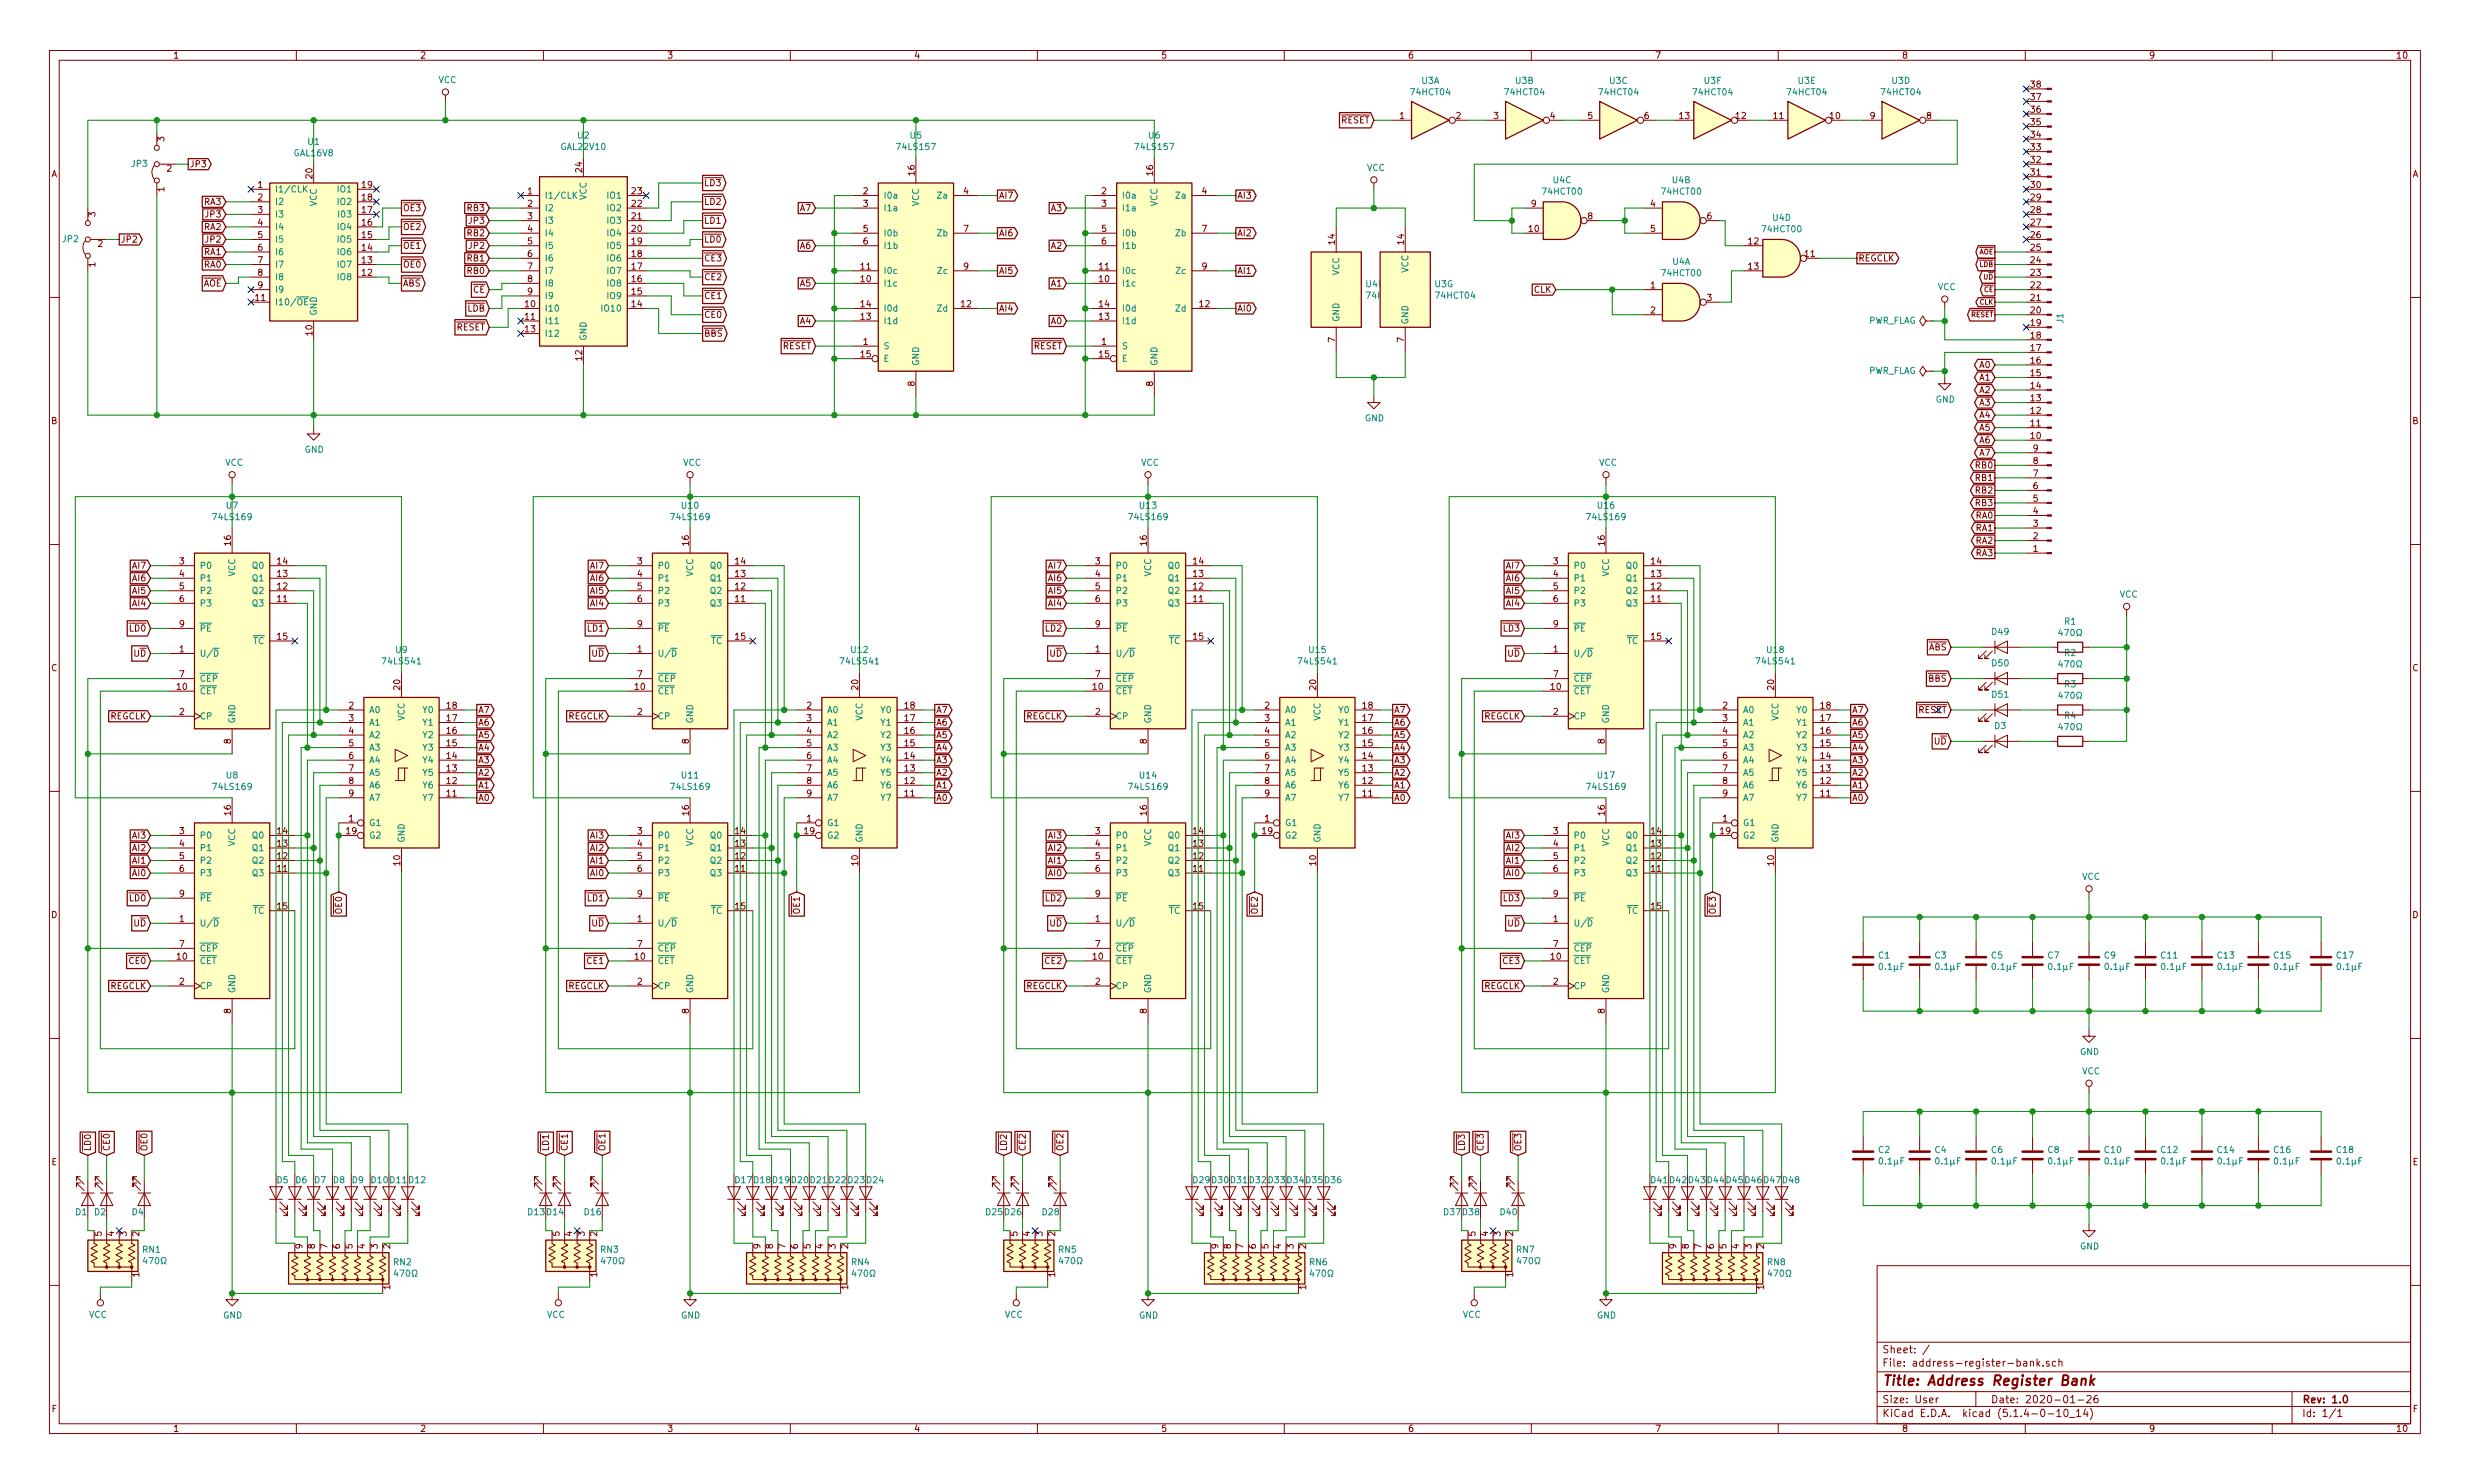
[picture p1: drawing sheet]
<svg xmlns="http://www.w3.org/2000/svg" width="500mm" height="300mm" viewBox="0 0 500 300" stroke-linecap="round" stroke-linejoin="round" font-family="sans-serif">
<defs><g id="words">
<text font-size="2.8" fill="#840000" x="381" y="280.5">Title: Address Register Bank</text>
<g font-size="2.1" fill="#840000">
<text x="381" y="274">Sheet: /</text>
<text x="381" y="276.6">File: address-register-bank.sch</text>
<text x="381" y="286.9">KiCad E.D.A. kicad (5.1.4-0-10_14)</text>
<text x="381" y="284.1">Size: User</text>
<text x="403" y="284.1">Date: 2020-01-26</text>
<text x="466" y="284.1">Rev: 1.0</text>
<text x="466" y="286.9">Id: 1/1</text>
</g>
<g font-size="1.8" fill="#840000">
<text x="35" y="11.8">1</text>
<text x="85" y="11.8">2</text>
<text x="135" y="11.8">3</text>
<text x="185" y="11.8">4</text>
<text x="235" y="11.8">5</text>
<text x="285" y="11.8">6</text>
<text x="335" y="11.8">7</text>
<text x="385" y="11.8">8</text>
<text x="435" y="11.8">9</text>
<text x="485" y="11.8">10</text>
<text x="411.1" y="17.7">38</text>
<text x="411.1" y="22.8">36</text>
<text x="411.1" y="20.3">37</text>
<text x="33.3" y="28.6" transform="rotate(-90 33.3 28.6)">3</text>
<text x="271.4" y="25">RESET</text>
<text x="283.4" y="24.1">1</text>
<text x="294.8" y="24.1">2</text>
<text x="302.4" y="24.1">3</text>
<text x="313.8" y="24.1">4</text>
<text x="321.5" y="24.1">5</text>
<text x="332.9" y="24.1">6</text>
<text x="340" y="24.1">13</text>
<text x="351.5" y="24.1">12</text>
<text x="359.1" y="24.1">11</text>
<text x="370.5" y="24.1">10</text>
<text x="378.6" y="24.1">9</text>
<text x="390" y="24.1">8</text>
<text x="411.1" y="27.9">34</text>
<text x="411.1" y="25.4">35</text>
<text x="10.4" y="35.9">A</text>
<text x="33.8" y="34.8">2</text>
<text x="38.4" y="33.9">JP3</text>
<text x="117.9" y="34.8" transform="rotate(-90 117.9 34.8)">24</text>
<text x="185.2" y="35.5" transform="rotate(-90 185.2 35.5)">16</text>
<text x="233.4" y="35.5" transform="rotate(-90 233.4 35.5)">16</text>
<text x="411.1" y="35.5">31</text>
<text x="411.1" y="33">32</text>
<text x="411.1" y="30.4">33</text>
<text x="488.4" y="35.9">A</text>
<text x="33.3" y="38.8" transform="rotate(-90 33.3 38.8)">1</text>
<text x="41.4" y="41.5">RA3</text>
<text x="52.2" y="38.1">1</text>
<text x="52.2" y="40.6">2</text>
<text x="63.2" y="36.1" transform="rotate(-90 63.2 36.1)">20</text>
<text x="73.3" y="40.6">18</text>
<text x="73.3" y="38.1">19</text>
<text x="106.8" y="39.3">1</text>
<text x="106.8" y="41.9">2</text>
<text x="127.9" y="41.9">22</text>
<text x="127.9" y="39.3">23</text>
<text x="142.5" y="41.5">LD2</text>
<text x="142.5" y="37.7">LD3</text>
<text x="174.8" y="39.3">2</text>
<text x="174.8" y="41.9">3</text>
<text x="195.1" y="39.3">4</text>
<text x="202.2" y="40.2">AI7</text>
<text x="223" y="39.3">2</text>
<text x="223" y="41.9">3</text>
<text x="243.4" y="39.3">4</text>
<text x="250.4" y="40.2">AI3</text>
<text x="310" y="41.9">9</text>
<text x="334.2" y="41.9">4</text>
<text x="411.1" y="40.6">29</text>
<text x="411.1" y="38.1">30</text>
<text x="19.3" y="43.9" transform="rotate(-90 19.3 43.9)">3</text>
<text x="41.4" y="46.6">RA2</text>
<text x="41.8" y="44">JP3</text>
<text x="52.2" y="43.1">3</text>
<text x="52.2" y="45.7">4</text>
<text x="73.3" y="45.7">16</text>
<text x="73.3" y="43.1">17</text>
<text x="81.5" y="42.8">OE3</text>
<text x="81.5" y="46.6">OE2</text>
<text x="94.7" y="47.8">RB2</text>
<text x="94.7" y="42.8">RB3</text>
<text x="95.1" y="45.3">JP3</text>
<text x="106.8" y="44.4">3</text>
<text x="106.8" y="47">4</text>
<text x="127.9" y="47">20</text>
<text x="127.9" y="44.4">21</text>
<text x="142.5" y="45.3">LD1</text>
<text x="162.1" y="42.8">A7</text>
<text x="174.8" y="47">5</text>
<text x="195.1" y="47">7</text>
<text x="202.2" y="47.8">AI6</text>
<text x="212.9" y="42.8">A3</text>
<text x="223" y="47">5</text>
<text x="243.4" y="47">7</text>
<text x="250.4" y="47.8">AI2</text>
<text x="309.5" y="47">10</text>
<text x="321.5" y="44.4">8</text>
<text x="334.2" y="47">5</text>
<text x="345.6" y="44.4">6</text>
<text x="411.1" y="45.7">27</text>
<text x="411.1" y="43.1">28</text>
<text x="19.8" y="50">2</text>
<text x="24.4" y="49.1">JP2</text>
<text x="41.4" y="51.6">RA1</text>
<text x="41.8" y="49.1">JP2</text>
<text x="52.2" y="48.2">5</text>
<text x="52.2" y="50.8">6</text>
<text x="52.2" y="53.3">7</text>
<text x="73.3" y="53.3">13</text>
<text x="73.3" y="50.8">14</text>
<text x="73.3" y="48.2">15</text>
<text x="81.5" y="50.4">OE1</text>
<text x="94.7" y="52.9">RB1</text>
<text x="95.1" y="50.4">JP2</text>
<text x="106.8" y="49.5">5</text>
<text x="106.8" y="52">6</text>
<text x="127.9" y="52">18</text>
<text x="127.9" y="49.5">19</text>
<text x="142.5" y="52.9">CE3</text>
<text x="142.5" y="49.1">LD0</text>
<text x="162.1" y="50.4">A6</text>
<text x="174.8" y="49.5">6</text>
<text x="212.9" y="50.4">A2</text>
<text x="223" y="49.5">6</text>
<text x="270.3" y="49.4" transform="rotate(-90 270.3 49.4)">14</text>
<text x="284.2" y="49.4" transform="rotate(-90 284.2 49.4)">14</text>
<text x="354" y="49.5">12</text>
<text x="365.4" y="52">11</text>
<text x="376.2" y="52.9">REGCLK</text>
<text x="411.1" y="53.3">24</text>
<text x="411.1" y="50.8">25</text>
<text x="411.1" y="48.2">26</text>
<text x="19.3" y="54" transform="rotate(-90 19.3 54)">1</text>
<text x="41.1" y="58">AOE</text>
<text x="41.4" y="54.2">RA0</text>
<text x="52.2" y="55.8">8</text>
<text x="52.2" y="58.4">9</text>
<text x="73.3" y="55.8">12</text>
<text x="81.5" y="54.2">OE0</text>
<text x="81.5" y="58">ABS</text>
<text x="94.7" y="55.5">RB0</text>
<text x="95.8" y="59.3">CE</text>
<text x="106.8" y="54.6">7</text>
<text x="106.8" y="57.1">8</text>
<text x="106.8" y="59.7">9</text>
<text x="127.9" y="59.7">15</text>
<text x="127.9" y="57.1">16</text>
<text x="127.9" y="54.6">17</text>
<text x="142.5" y="56.7">CE2</text>
<text x="162.1" y="58">A5</text>
<text x="174.3" y="57.1">10</text>
<text x="174.3" y="54.6">11</text>
<text x="195.1" y="54.6">9</text>
<text x="202.2" y="55.5">AI5</text>
<text x="212.9" y="58">A1</text>
<text x="222.6" y="57.1">10</text>
<text x="222.6" y="54.6">11</text>
<text x="243.4" y="54.6">9</text>
<text x="250.4" y="55.5">AI1</text>
<text x="310.5" y="59.3">CLK</text>
<text x="334.2" y="58.4">1</text>
<text x="354" y="54.6">13</text>
<text x="411.1" y="58.4">22</text>
<text x="411.1" y="55.8">23</text>
<text x="51.7" y="60.9">11</text>
<text x="94.6" y="63.1">LDB</text>
<text x="106.3" y="62.2">10</text>
<text x="106.3" y="64.7">11</text>
<text x="127.9" y="62.2">14</text>
<text x="142.5" y="60.5">CE1</text>
<text x="142.5" y="64.3">CE0</text>
<text x="162.1" y="65.6">A4</text>
<text x="174.3" y="64.7">13</text>
<text x="174.3" y="62.2">14</text>
<text x="194.6" y="62.2">12</text>
<text x="202.2" y="63.1">AI4</text>
<text x="212.9" y="65.6">A0</text>
<text x="222.6" y="64.7">13</text>
<text x="222.6" y="62.2">14</text>
<text x="242.9" y="62.2">12</text>
<text x="250.4" y="63.1">AI0</text>
<text x="334.2" y="63.5">2</text>
<text x="345.6" y="60.9">3</text>
<text x="411.1" y="63.5">20</text>
<text x="411.1" y="60.9">21</text>
<text x="63.2" y="67.9" transform="rotate(-90 63.2 67.9)">10</text>
<text x="92.4" y="66.9">RESET</text>
<text x="106.3" y="67.3">13</text>
<text x="142.5" y="68.2">BBS</text>
<text x="158.4" y="70.7">RESET</text>
<text x="174.8" y="69.8">1</text>
<text x="209.2" y="70.7">RESET</text>
<text x="223" y="69.8">1</text>
<text x="270.3" y="69.3" transform="rotate(-90 270.3 69.3)">7</text>
<text x="284.2" y="69.3" transform="rotate(-90 284.2 69.3)">7</text>
<text x="411.1" y="71.1">17</text>
<text x="411.1" y="68.5">18</text>
<text x="411.1" y="66">19</text>
<text x="117.9" y="72.9" transform="rotate(-90 117.9 72.9)">12</text>
<text x="174.3" y="72.4">15</text>
<text x="222.6" y="72.4">15</text>
<text x="400.8" y="74.5">A0</text>
<text x="400.8" y="77">A1</text>
<text x="411.1" y="76.2">15</text>
<text x="411.1" y="73.6">16</text>
<text x="185.2" y="78.2" transform="rotate(-90 185.2 78.2)">8</text>
<text x="233.4" y="78.2" transform="rotate(-90 233.4 78.2)">8</text>
<text x="400.8" y="79.6">A2</text>
<text x="400.8" y="82.1">A3</text>
<text x="411.1" y="83.8">12</text>
<text x="411.1" y="81.2">13</text>
<text x="411.1" y="78.7">14</text>
<text x="10.4" y="85.8">B</text>
<text x="400.8" y="89.7">A6</text>
<text x="400.8" y="87.2">A5</text>
<text x="400.8" y="84.7">A4</text>
<text x="411.1" y="88.9">10</text>
<text x="411.1" y="86.3">11</text>
<text x="488.4" y="85.8">B</text>
<text x="400.1" y="94.8">RB0</text>
<text x="400.8" y="92.3">A7</text>
<text x="411.6" y="93.9">8</text>
<text x="411.6" y="91.4">9</text>
<text x="400.1" y="99.9">RB2</text>
<text x="400.1" y="97.4">RB1</text>
<text x="411.6" y="101.6">5</text>
<text x="411.6" y="99">6</text>
<text x="411.6" y="96.5">7</text>
<text x="400.1" y="107.5">RA1</text>
<text x="400.1" y="105">RA0</text>
<text x="400.1" y="102.4">RB3</text>
<text x="411.6" y="106.6">3</text>
<text x="411.6" y="104.1">4</text>
<text x="46.7" y="110.4" transform="rotate(-90 46.7 110.4)">16</text>
<text x="139.4" y="110.4" transform="rotate(-90 139.4 110.4)">16</text>
<text x="232.2" y="110.4" transform="rotate(-90 232.2 110.4)">16</text>
<text x="324.9" y="110.4" transform="rotate(-90 324.9 110.4)">16</text>
<text x="400.1" y="112.6">RA3</text>
<text x="400.1" y="110.1">RA2</text>
<text x="411.6" y="111.7">1</text>
<text x="411.6" y="109.2">2</text>
<text x="26.9" y="115.1">AI7</text>
<text x="26.9" y="117.7">AI6</text>
<text x="36.3" y="114.3">3</text>
<text x="36.3" y="116.8">4</text>
<text x="36.3" y="119.3">5</text>
<text x="56.2" y="119.3">12</text>
<text x="56.2" y="116.8">13</text>
<text x="56.2" y="114.3">14</text>
<text x="119.7" y="117.7">AI6</text>
<text x="119.7" y="115.1">AI7</text>
<text x="129.1" y="114.3">3</text>
<text x="129.1" y="116.8">4</text>
<text x="129.1" y="119.3">5</text>
<text x="148.9" y="119.3">12</text>
<text x="148.9" y="116.8">13</text>
<text x="148.9" y="114.3">14</text>
<text x="212.4" y="117.7">AI6</text>
<text x="212.4" y="115.1">AI7</text>
<text x="221.8" y="114.3">3</text>
<text x="221.8" y="116.8">4</text>
<text x="221.8" y="119.3">5</text>
<text x="241.6" y="119.3">12</text>
<text x="241.6" y="116.8">13</text>
<text x="241.6" y="114.3">14</text>
<text x="305.1" y="117.7">AI6</text>
<text x="305.1" y="115.1">AI7</text>
<text x="314.5" y="114.3">3</text>
<text x="314.5" y="116.8">4</text>
<text x="314.5" y="119.3">5</text>
<text x="334.3" y="119.3">12</text>
<text x="334.3" y="116.8">13</text>
<text x="334.3" y="114.3">14</text>
<text x="26.9" y="120.2">AI5</text>
<text x="26.9" y="122.8">AI4</text>
<text x="36.3" y="121.9">6</text>
<text x="56.2" y="121.9">11</text>
<text x="119.7" y="122.8">AI4</text>
<text x="119.7" y="120.2">AI5</text>
<text x="129.1" y="121.9">6</text>
<text x="148.9" y="121.9">11</text>
<text x="212.4" y="122.8">AI4</text>
<text x="212.4" y="120.2">AI5</text>
<text x="221.8" y="121.9">6</text>
<text x="241.6" y="121.9">11</text>
<text x="305.1" y="122.8">AI4</text>
<text x="305.1" y="120.2">AI5</text>
<text x="314.5" y="121.9">6</text>
<text x="334.3" y="121.9">11</text>
<text x="26.3" y="127.8">LD0</text>
<text x="36.3" y="127">9</text>
<text x="56.2" y="129.5">15</text>
<text x="119" y="127.8">LD1</text>
<text x="129.1" y="127">9</text>
<text x="148.9" y="129.5">15</text>
<text x="211.8" y="127.8">LD2</text>
<text x="221.8" y="127">9</text>
<text x="241.6" y="129.5">15</text>
<text x="304.5" y="127.8">LD3</text>
<text x="314.5" y="127">9</text>
<text x="334.3" y="129.5">15</text>
<text x="390.4" y="131.7">ABS</text>
<text x="10.4" y="135.9">C</text>
<text x="27.1" y="132.9">UD</text>
<text x="36.3" y="132">1</text>
<text x="36.3" y="137.1">7</text>
<text x="119.8" y="132.9">UD</text>
<text x="129.1" y="132">1</text>
<text x="129.1" y="137.1">7</text>
<text x="212.5" y="132.9">UD</text>
<text x="221.8" y="132">1</text>
<text x="221.8" y="137.1">7</text>
<text x="305.3" y="132.9">UD</text>
<text x="314.5" y="132">1</text>
<text x="314.5" y="137.1">7</text>
<text x="488.4" y="135.9">C</text>
<text x="35.9" y="139.7">10</text>
<text x="70.6" y="143.5">2</text>
<text x="81" y="139.6" transform="rotate(-90 81 139.6)">20</text>
<text x="90.5" y="143.5">18</text>
<text x="128.6" y="139.7">10</text>
<text x="163.3" y="143.5">2</text>
<text x="173.7" y="139.6" transform="rotate(-90 173.7 139.6)">20</text>
<text x="183.2" y="143.5">18</text>
<text x="221.3" y="139.7">10</text>
<text x="256.1" y="143.5">2</text>
<text x="266.4" y="139.6" transform="rotate(-90 266.4 139.6)">20</text>
<text x="275.9" y="143.5">18</text>
<text x="314" y="139.7">10</text>
<text x="348.8" y="143.5">2</text>
<text x="359.2" y="139.6" transform="rotate(-90 359.2 139.6)">20</text>
<text x="368.6" y="143.5">18</text>
<text x="390.4" y="138">BBS</text>
<text x="22.2" y="145.6">REGCLK</text>
<text x="36.3" y="144.7">2</text>
<text x="70.6" y="146">3</text>
<text x="70.6" y="148.6">4</text>
<text x="90.5" y="148.6">16</text>
<text x="90.5" y="146">17</text>
<text x="96.8" y="149.4">A5</text>
<text x="96.8" y="146.9">A6</text>
<text x="96.8" y="144.4">A7</text>
<text x="114.9" y="145.6">REGCLK</text>
<text x="129.1" y="144.7">2</text>
<text x="163.3" y="146">3</text>
<text x="163.3" y="148.6">4</text>
<text x="183.2" y="148.6">16</text>
<text x="183.2" y="146">17</text>
<text x="189.5" y="149.4">A5</text>
<text x="189.5" y="146.9">A6</text>
<text x="189.5" y="144.4">A7</text>
<text x="207.6" y="145.6">REGCLK</text>
<text x="221.8" y="144.7">2</text>
<text x="256.1" y="146">3</text>
<text x="256.1" y="148.6">4</text>
<text x="275.9" y="148.6">16</text>
<text x="275.9" y="146">17</text>
<text x="282.2" y="149.4">A5</text>
<text x="282.2" y="146.9">A6</text>
<text x="282.2" y="144.4">A7</text>
<text x="300.4" y="145.6">REGCLK</text>
<text x="314.5" y="144.7">2</text>
<text x="348.8" y="146">3</text>
<text x="348.8" y="148.6">4</text>
<text x="368.6" y="148.6">16</text>
<text x="368.6" y="146">17</text>
<text x="374.9" y="149.4">A5</text>
<text x="374.9" y="146.9">A6</text>
<text x="374.9" y="144.4">A7</text>
<text x="46.7" y="150.6" transform="rotate(-90 46.7 150.6)">8</text>
<text x="70.6" y="151.1">5</text>
<text x="70.6" y="153.6">6</text>
<text x="90.5" y="153.6">14</text>
<text x="90.5" y="151.1">15</text>
<text x="96.8" y="154.5">A3</text>
<text x="96.8" y="152">A4</text>
<text x="139.4" y="150.6" transform="rotate(-90 139.4 150.6)">8</text>
<text x="163.3" y="151.1">5</text>
<text x="163.3" y="153.6">6</text>
<text x="183.2" y="153.6">14</text>
<text x="183.2" y="151.1">15</text>
<text x="189.5" y="154.5">A3</text>
<text x="189.5" y="152">A4</text>
<text x="232.2" y="150.6" transform="rotate(-90 232.2 150.6)">8</text>
<text x="256.1" y="151.1">5</text>
<text x="256.1" y="153.6">6</text>
<text x="275.9" y="153.6">14</text>
<text x="275.9" y="151.1">15</text>
<text x="282.2" y="154.5">A3</text>
<text x="282.2" y="152">A4</text>
<text x="324.9" y="150.6" transform="rotate(-90 324.9 150.6)">8</text>
<text x="348.8" y="151.1">5</text>
<text x="348.8" y="153.6">6</text>
<text x="368.6" y="153.6">14</text>
<text x="368.6" y="151.1">15</text>
<text x="374.9" y="154.5">A3</text>
<text x="374.9" y="152">A4</text>
<text x="391.6" y="150.7">UD</text>
<text x="70.6" y="156.2">7</text>
<text x="70.6" y="158.7">8</text>
<text x="70.6" y="161.3">9</text>
<text x="90.5" y="161.3">11</text>
<text x="90.5" y="158.7">12</text>
<text x="90.5" y="156.2">13</text>
<text x="96.8" y="159.6">A1</text>
<text x="96.8" y="157.1">A2</text>
<text x="163.3" y="156.2">7</text>
<text x="163.3" y="158.7">8</text>
<text x="163.3" y="161.3">9</text>
<text x="183.2" y="161.3">11</text>
<text x="183.2" y="158.7">12</text>
<text x="183.2" y="156.2">13</text>
<text x="189.5" y="159.6">A1</text>
<text x="189.5" y="157.1">A2</text>
<text x="256.1" y="156.2">7</text>
<text x="256.1" y="158.7">8</text>
<text x="256.1" y="161.3">9</text>
<text x="275.9" y="161.3">11</text>
<text x="275.9" y="158.7">12</text>
<text x="275.9" y="156.2">13</text>
<text x="282.2" y="159.6">A1</text>
<text x="282.2" y="157.1">A2</text>
<text x="348.8" y="156.2">7</text>
<text x="348.8" y="158.7">8</text>
<text x="348.8" y="161.3">9</text>
<text x="368.6" y="161.3">11</text>
<text x="368.6" y="158.7">12</text>
<text x="368.6" y="156.2">13</text>
<text x="374.9" y="159.6">A1</text>
<text x="374.9" y="157.1">A2</text>
<text x="46.7" y="165" transform="rotate(-90 46.7 165)">16</text>
<text x="70.6" y="166.3">1</text>
<text x="96.8" y="162.1">A0</text>
<text x="139.4" y="165" transform="rotate(-90 139.4 165)">16</text>
<text x="163.3" y="166.3">1</text>
<text x="189.5" y="162.1">A0</text>
<text x="232.2" y="165" transform="rotate(-90 232.2 165)">16</text>
<text x="256.1" y="166.3">1</text>
<text x="282.2" y="162.1">A0</text>
<text x="324.9" y="165" transform="rotate(-90 324.9 165)">16</text>
<text x="348.8" y="166.3">1</text>
<text x="374.9" y="162.1">A0</text>
<text x="26.9" y="169.8">AI3</text>
<text x="26.9" y="172.3">AI2</text>
<text x="36.3" y="168.9">3</text>
<text x="36.3" y="171.4">4</text>
<text x="36.3" y="174">5</text>
<text x="56.2" y="174">12</text>
<text x="56.2" y="171.4">13</text>
<text x="56.2" y="168.9">14</text>
<text x="70.2" y="168.9">19</text>
<text x="119.7" y="172.3">AI2</text>
<text x="119.7" y="169.8">AI3</text>
<text x="129.1" y="168.9">3</text>
<text x="129.1" y="171.4">4</text>
<text x="129.1" y="174">5</text>
<text x="148.9" y="174">12</text>
<text x="148.9" y="171.4">13</text>
<text x="148.9" y="168.9">14</text>
<text x="162.9" y="168.9">19</text>
<text x="212.4" y="172.3">AI2</text>
<text x="212.4" y="169.8">AI3</text>
<text x="221.8" y="168.9">3</text>
<text x="221.8" y="171.4">4</text>
<text x="221.8" y="174">5</text>
<text x="241.6" y="174">12</text>
<text x="241.6" y="171.4">13</text>
<text x="241.6" y="168.9">14</text>
<text x="255.6" y="168.9">19</text>
<text x="305.1" y="172.3">AI2</text>
<text x="305.1" y="169.8">AI3</text>
<text x="314.5" y="168.9">3</text>
<text x="314.5" y="171.4">4</text>
<text x="314.5" y="174">5</text>
<text x="334.3" y="174">12</text>
<text x="334.3" y="171.4">13</text>
<text x="334.3" y="168.9">14</text>
<text x="348.3" y="168.9">19</text>
<text x="26.9" y="174.8">AI1</text>
<text x="26.9" y="177.4">AI0</text>
<text x="36.3" y="176.5">6</text>
<text x="56.2" y="176.5">11</text>
<text x="81" y="175.2" transform="rotate(-90 81 175.2)">10</text>
<text x="119.7" y="177.4">AI0</text>
<text x="119.7" y="174.8">AI1</text>
<text x="129.1" y="176.5">6</text>
<text x="148.9" y="176.5">11</text>
<text x="173.7" y="175.2" transform="rotate(-90 173.7 175.2)">10</text>
<text x="212.4" y="177.4">AI0</text>
<text x="212.4" y="174.8">AI1</text>
<text x="221.8" y="176.5">6</text>
<text x="241.6" y="176.5">11</text>
<text x="266.4" y="175.2" transform="rotate(-90 266.4 175.2)">10</text>
<text x="305.1" y="177.4">AI0</text>
<text x="305.1" y="174.8">AI1</text>
<text x="314.5" y="176.5">6</text>
<text x="334.3" y="176.5">11</text>
<text x="359.2" y="175.2" transform="rotate(-90 359.2 175.2)">10</text>
<text x="10.4" y="185.8">D</text>
<text x="26.3" y="182.5">LD0</text>
<text x="36.3" y="181.6">9</text>
<text x="56.2" y="184.1">15</text>
<text x="69.2" y="184.9" transform="rotate(-90 69.2 184.9)">OE0</text>
<text x="119" y="182.5">LD1</text>
<text x="129.1" y="181.6">9</text>
<text x="148.9" y="184.1">15</text>
<text x="161.9" y="184.9" transform="rotate(-90 161.9 184.9)">OE1</text>
<text x="211.8" y="182.5">LD2</text>
<text x="221.8" y="181.6">9</text>
<text x="241.6" y="184.1">15</text>
<text x="254.6" y="184.9" transform="rotate(-90 254.6 184.9)">OE2</text>
<text x="304.5" y="182.5">LD3</text>
<text x="314.5" y="181.6">9</text>
<text x="334.3" y="184.1">15</text>
<text x="347.3" y="184.9" transform="rotate(-90 347.3 184.9)">OE3</text>
<text x="488.4" y="185.8">D</text>
<text x="27.1" y="187.5">UD</text>
<text x="36.3" y="186.7">1</text>
<text x="36.3" y="191.7">7</text>
<text x="119.8" y="187.5">UD</text>
<text x="129.1" y="186.7">1</text>
<text x="129.1" y="191.7">7</text>
<text x="212.5" y="187.5">UD</text>
<text x="221.8" y="186.7">1</text>
<text x="221.8" y="191.7">7</text>
<text x="305.3" y="187.5">UD</text>
<text x="314.5" y="186.7">1</text>
<text x="314.5" y="191.7">7</text>
<text x="26.3" y="195.2">CE0</text>
<text x="35.9" y="194.3">10</text>
<text x="119" y="195.2">CE1</text>
<text x="128.6" y="194.3">10</text>
<text x="211.7" y="195.2">CE2</text>
<text x="221.3" y="194.3">10</text>
<text x="304.4" y="195.2">CE3</text>
<text x="314" y="194.3">10</text>
<text x="22.2" y="200.2">REGCLK</text>
<text x="36.3" y="199.4">2</text>
<text x="114.9" y="200.2">REGCLK</text>
<text x="129.1" y="199.4">2</text>
<text x="207.6" y="200.2">REGCLK</text>
<text x="221.8" y="199.4">2</text>
<text x="300.4" y="200.2">REGCLK</text>
<text x="314.5" y="199.4">2</text>
<text x="46.7" y="205.2" transform="rotate(-90 46.7 205.2)">8</text>
<text x="139.4" y="205.2" transform="rotate(-90 139.4 205.2)">8</text>
<text x="232.2" y="205.2" transform="rotate(-90 232.2 205.2)">8</text>
<text x="324.9" y="205.2" transform="rotate(-90 324.9 205.2)">8</text>
<text x="18.4" y="233.1" transform="rotate(-90 18.4 233.1)">LD0</text>
<text x="22.2" y="233.1" transform="rotate(-90 22.2 233.1)">CE0</text>
<text x="29.8" y="233.1" transform="rotate(-90 29.8 233.1)">OE0</text>
<text x="111.1" y="233.1" transform="rotate(-90 111.1 233.1)">LD1</text>
<text x="114.9" y="233.1" transform="rotate(-90 114.9 233.1)">CE1</text>
<text x="122.6" y="233.1" transform="rotate(-90 122.6 233.1)">OE1</text>
<text x="203.8" y="233.1" transform="rotate(-90 203.8 233.1)">LD2</text>
<text x="207.6" y="233.1" transform="rotate(-90 207.6 233.1)">CE2</text>
<text x="215.3" y="233.1" transform="rotate(-90 215.3 233.1)">OE2</text>
<text x="296.5" y="233.1" transform="rotate(-90 296.5 233.1)">LD3</text>
<text x="300.4" y="233.1" transform="rotate(-90 300.4 233.1)">CE3</text>
<text x="308" y="233.1" transform="rotate(-90 308 233.1)">OE3</text>
<text x="10.4" y="235.9">E</text>
<text x="488.4" y="235.9">E</text>
<text x="20.6" y="250.3" transform="rotate(-90 20.6 250.3)">5</text>
<text x="23.1" y="250.3" transform="rotate(-90 23.1 250.3)">4</text>
<text x="25.7" y="250.3" transform="rotate(-90 25.7 250.3)">3</text>
<text x="28.2" y="250.3" transform="rotate(-90 28.2 250.3)">2</text>
<text x="113.3" y="250.3" transform="rotate(-90 113.3 250.3)">5</text>
<text x="115.8" y="250.3" transform="rotate(-90 115.8 250.3)">4</text>
<text x="118.4" y="250.3" transform="rotate(-90 118.4 250.3)">3</text>
<text x="120.9" y="250.3" transform="rotate(-90 120.9 250.3)">2</text>
<text x="206" y="250.3" transform="rotate(-90 206 250.3)">5</text>
<text x="208.5" y="250.3" transform="rotate(-90 208.5 250.3)">4</text>
<text x="211.1" y="250.3" transform="rotate(-90 211.1 250.3)">3</text>
<text x="213.6" y="250.3" transform="rotate(-90 213.6 250.3)">2</text>
<text x="298.7" y="250.3" transform="rotate(-90 298.7 250.3)">5</text>
<text x="301.2" y="250.3" transform="rotate(-90 301.2 250.3)">4</text>
<text x="303.8" y="250.3" transform="rotate(-90 303.8 250.3)">3</text>
<text x="306.3" y="250.3" transform="rotate(-90 306.3 250.3)">2</text>
<text x="61.2" y="252.8" transform="rotate(-90 61.2 252.8)">9</text>
<text x="63.8" y="252.8" transform="rotate(-90 63.8 252.8)">8</text>
<text x="66.3" y="252.8" transform="rotate(-90 66.3 252.8)">7</text>
<text x="68.8" y="252.8" transform="rotate(-90 68.8 252.8)">6</text>
<text x="71.4" y="252.8" transform="rotate(-90 71.4 252.8)">5</text>
<text x="73.9" y="252.8" transform="rotate(-90 73.9 252.8)">4</text>
<text x="76.5" y="252.8" transform="rotate(-90 76.5 252.8)">3</text>
<text x="79" y="252.8" transform="rotate(-90 79 252.8)">2</text>
<text x="153.9" y="252.8" transform="rotate(-90 153.9 252.8)">9</text>
<text x="156.5" y="252.8" transform="rotate(-90 156.5 252.8)">8</text>
<text x="159" y="252.8" transform="rotate(-90 159 252.8)">7</text>
<text x="161.5" y="252.8" transform="rotate(-90 161.5 252.8)">6</text>
<text x="164.1" y="252.8" transform="rotate(-90 164.1 252.8)">5</text>
<text x="166.6" y="252.8" transform="rotate(-90 166.6 252.8)">4</text>
<text x="169.2" y="252.8" transform="rotate(-90 169.2 252.8)">3</text>
<text x="171.7" y="252.8" transform="rotate(-90 171.7 252.8)">2</text>
<text x="246.6" y="252.8" transform="rotate(-90 246.6 252.8)">9</text>
<text x="249.2" y="252.8" transform="rotate(-90 249.2 252.8)">8</text>
<text x="251.7" y="252.8" transform="rotate(-90 251.7 252.8)">7</text>
<text x="254.3" y="252.8" transform="rotate(-90 254.3 252.8)">6</text>
<text x="256.8" y="252.8" transform="rotate(-90 256.8 252.8)">5</text>
<text x="259.3" y="252.8" transform="rotate(-90 259.3 252.8)">4</text>
<text x="261.9" y="252.8" transform="rotate(-90 261.9 252.8)">3</text>
<text x="264.4" y="252.8" transform="rotate(-90 264.4 252.8)">2</text>
<text x="339.3" y="252.8" transform="rotate(-90 339.3 252.8)">9</text>
<text x="341.9" y="252.8" transform="rotate(-90 341.9 252.8)">8</text>
<text x="344.4" y="252.8" transform="rotate(-90 344.4 252.8)">7</text>
<text x="347" y="252.8" transform="rotate(-90 347 252.8)">6</text>
<text x="349.5" y="252.8" transform="rotate(-90 349.5 252.8)">5</text>
<text x="352" y="252.8" transform="rotate(-90 352 252.8)">4</text>
<text x="354.6" y="252.8" transform="rotate(-90 354.6 252.8)">3</text>
<text x="357.1" y="252.8" transform="rotate(-90 357.1 252.8)">2</text>
<text x="28.2" y="258.5" transform="rotate(-90 28.2 258.5)">1</text>
<text x="79" y="261" transform="rotate(-90 79 261)">1</text>
<text x="120.9" y="258.5" transform="rotate(-90 120.9 258.5)">1</text>
<text x="171.7" y="261" transform="rotate(-90 171.7 261)">1</text>
<text x="213.6" y="258.5" transform="rotate(-90 213.6 258.5)">1</text>
<text x="264.4" y="261" transform="rotate(-90 264.4 261)">1</text>
<text x="306.3" y="258.5" transform="rotate(-90 306.3 258.5)">1</text>
<text x="357.1" y="261" transform="rotate(-90 357.1 261)">1</text>
<text x="10.5" y="285.8">F</text>
<text x="488.5" y="285.8">F</text>
<text x="35" y="289.9">1</text>
<text x="85" y="289.9">2</text>
<text x="135" y="289.9">3</text>
<text x="185" y="289.9">4</text>
<text x="235" y="289.9">5</text>
<text x="285" y="289.9">6</text>
<text x="335" y="289.9">7</text>
<text x="385" y="289.9">8</text>
<text x="435" y="289.9">9</text>
<text x="485" y="289.9">10</text>
</g>
<g font-size="1.8" fill="#008484">
<text x="88.7" y="16.8">VCC</text>
<text x="287.8" y="17">U3A</text>
<text x="306.9" y="17">U3B</text>
<text x="325.9" y="17">U3C</text>
<text x="345" y="17">U3F</text>
<text x="364.1" y="17">U3E</text>
<text x="383.1" y="17">U3D</text>
<text x="285.8" y="19.3">74HCT04</text>
<text x="304.8" y="19.3">74HCT04</text>
<text x="323.9" y="19.3">74HCT04</text>
<text x="342.9" y="19.3">74HCT04</text>
<text x="362" y="19.3">74HCT04</text>
<text x="381" y="19.3">74HCT04</text>
<text x="62.4" y="29.3">U1</text>
<text x="117" y="28.1">U2</text>
<text x="184.3" y="28.1">U5</text>
<text x="232.6" y="28.1">U6</text>
<text x="26.7" y="33.8">JP3</text>
<text x="59.6" y="31.6">GAL16V8</text>
<text x="113.7" y="30.4">GAL22V10</text>
<text x="181.8" y="30.4">74LS157</text>
<text x="230.1" y="30.4">74LS157</text>
<text x="276.7" y="34.6">VCC</text>
<text x="55.6" y="38.9">I1/CLK</text>
<text x="55.6" y="41.5">I2</text>
<text x="64.1" y="41.8" transform="rotate(-90 64.1 41.8)">VCC</text>
<text x="68.5" y="41.5">IO2</text>
<text x="68.5" y="38.9">IO1</text>
<text x="110.2" y="40.2">I1/CLK</text>
<text x="118.7" y="40.5" transform="rotate(-90 118.7 40.5)">VCC</text>
<text x="123.1" y="40.2">IO1</text>
<text x="178.8" y="40.2">I0a</text>
<text x="186.1" y="41.8" transform="rotate(-90 186.1 41.8)">VCC</text>
<text x="190" y="40.2">Za</text>
<text x="227.1" y="40.2">I0a</text>
<text x="234.3" y="41.8" transform="rotate(-90 234.3 41.8)">VCC</text>
<text x="238.2" y="40.2">Za</text>
<text x="312.4" y="39.4">74HCT00</text>
<text x="314.5" y="37.1">U4C</text>
<text x="336.6" y="39.4">74HCT00</text>
<text x="338.6" y="37.1">U4B</text>
<text x="55.6" y="44">I3</text>
<text x="55.6" y="46.6">I4</text>
<text x="68.5" y="46.6">IO4</text>
<text x="68.9" y="44">I03</text>
<text x="110.2" y="42.8">I2</text>
<text x="110.2" y="45.3">I3</text>
<text x="110.2" y="47.8">I4</text>
<text x="123.1" y="47.8">IO4</text>
<text x="123.1" y="45.3">IO3</text>
<text x="123.1" y="42.8">IO2</text>
<text x="178.8" y="42.8">I1a</text>
<text x="178.8" y="47.8">I0b</text>
<text x="189.9" y="47.8">Zb</text>
<text x="227.1" y="42.8">I1a</text>
<text x="227.1" y="47.8">I0b</text>
<text x="238.1" y="47.8">Zb</text>
<text x="356.9" y="47">74HCT00</text>
<text x="358.9" y="44.7">U4D</text>
<text x="12.7" y="49">JP2</text>
<text x="55.6" y="49.1">I5</text>
<text x="55.6" y="51.6">I6</text>
<text x="68.5" y="51.6">IO6</text>
<text x="68.5" y="49.1">IO5</text>
<text x="110.2" y="50.4">I5</text>
<text x="110.2" y="52.9">I6</text>
<text x="123.1" y="52.9">IO6</text>
<text x="123.1" y="50.4">IO5</text>
<text x="178.8" y="50.4">I1b</text>
<text x="227.1" y="50.4">I1b</text>
<text x="338.6" y="53.6">U4A</text>
<text x="55.6" y="54.2">I7</text>
<text x="55.6" y="56.7">I8</text>
<text x="55.6" y="59.3">I9</text>
<text x="68.5" y="56.7">IO8</text>
<text x="68.5" y="54.2">IO7</text>
<text x="110.2" y="55.5">I7</text>
<text x="110.2" y="58">I8</text>
<text x="123.1" y="58">IO8</text>
<text x="123.1" y="55.5">IO7</text>
<text x="178.8" y="58">I1c</text>
<text x="178.8" y="55.5">I0c</text>
<text x="190" y="55.5">Zc</text>
<text x="227.1" y="58">I1c</text>
<text x="227.1" y="55.5">I0c</text>
<text x="238.2" y="55.5">Zc</text>
<text x="271.1" y="55.8" transform="rotate(-90 271.1 55.8)">VCC</text>
<text x="276.6" y="58.2">U4E</text>
<text x="285.1" y="55.3" transform="rotate(-90 285.1 55.3)">VCC</text>
<text x="290.5" y="58.2">U3G</text>
<text x="336.6" y="55.9">74HCT00</text>
<text x="392.3" y="58.7">VCC</text>
<text x="55.6" y="61.8">I10/OE</text>
<text x="64.1" y="64" transform="rotate(-90 64.1 64)">GND</text>
<text x="110.2" y="63.1">I10</text>
<text x="110.2" y="65.6">I11</text>
<text x="110.2" y="60.5">I9</text>
<text x="122.1" y="63.1">IO10</text>
<text x="123.1" y="60.5">IO9</text>
<text x="178.8" y="65.6">I1d</text>
<text x="178.8" y="63.1">I0d</text>
<text x="189.9" y="63.1">Zd</text>
<text x="227.1" y="65.6">I1d</text>
<text x="227.1" y="63.1">I0d</text>
<text x="238.1" y="63.1">Zd</text>
<text x="271.1" y="65.2" transform="rotate(-90 271.1 65.2)">GND</text>
<text x="276.8" y="60.5">74HCT00</text>
<text x="285.1" y="65.7" transform="rotate(-90 285.1 65.7)">GND</text>
<text x="290.8" y="60.5">74HCT04</text>
<text x="378.2" y="65.5">PWR_FLAG</text>
<text x="417.7" y="65.4" transform="rotate(-90 417.7 65.4)">J1</text>
<text x="110.2" y="68.2">I12</text>
<text x="118.7" y="69" transform="rotate(-90 118.7 69)">GND</text>
<text x="178.8" y="70.7">S</text>
<text x="227.1" y="70.7">S</text>
<text x="178.8" y="73.2">E</text>
<text x="186.1" y="74.1" transform="rotate(-90 186.1 74.1)">GND</text>
<text x="227.1" y="73.2">E</text>
<text x="234.3" y="74.1" transform="rotate(-90 234.3 74.1)">GND</text>
<text x="378.2" y="75.7">PWR_FLAG</text>
<text x="391.9" y="81.5">GND</text>
<text x="276.3" y="85.3">GND</text>
<text x="45.6" y="94.3">VCC</text>
<text x="61.7" y="91.7">GND</text>
<text x="138.3" y="94.3">VCC</text>
<text x="231" y="94.3">VCC</text>
<text x="323.7" y="94.3">VCC</text>
<text x="43.4" y="105.3">74LS169</text>
<text x="45.9" y="103">U7</text>
<text x="136.1" y="105.3">74LS169</text>
<text x="138.1" y="103">U10</text>
<text x="228.8" y="105.3">74LS169</text>
<text x="230.8" y="103">U13</text>
<text x="321.5" y="105.3">74LS169</text>
<text x="323.5" y="103">U16</text>
<text x="40.4" y="115.1">P0</text>
<text x="40.4" y="117.7">P1</text>
<text x="47.6" y="116.7" transform="rotate(-90 47.6 116.7)">VCC</text>
<text x="51.2" y="117.7">Q1</text>
<text x="51.2" y="115.1">Q0</text>
<text x="133.1" y="115.1">P0</text>
<text x="133.1" y="117.7">P1</text>
<text x="140.3" y="116.7" transform="rotate(-90 140.3 116.7)">VCC</text>
<text x="143.9" y="117.7">Q1</text>
<text x="143.9" y="115.1">Q0</text>
<text x="225.8" y="115.1">P0</text>
<text x="225.8" y="117.7">P1</text>
<text x="233" y="116.7" transform="rotate(-90 233 116.7)">VCC</text>
<text x="236.7" y="117.7">Q1</text>
<text x="236.7" y="115.1">Q0</text>
<text x="318.5" y="115.1">P0</text>
<text x="318.5" y="117.7">P1</text>
<text x="325.8" y="116.7" transform="rotate(-90 325.8 116.7)">VCC</text>
<text x="329.4" y="117.7">Q1</text>
<text x="329.4" y="115.1">Q0</text>
<text x="40.4" y="120.2">P2</text>
<text x="40.4" y="122.8">P3</text>
<text x="51.2" y="122.8">Q3</text>
<text x="51.2" y="120.2">Q2</text>
<text x="133.1" y="120.2">P2</text>
<text x="133.1" y="122.8">P3</text>
<text x="143.9" y="122.8">Q3</text>
<text x="143.9" y="120.2">Q2</text>
<text x="225.8" y="120.2">P2</text>
<text x="225.8" y="122.8">P3</text>
<text x="236.7" y="122.8">Q3</text>
<text x="236.7" y="120.2">Q2</text>
<text x="318.5" y="120.2">P2</text>
<text x="318.5" y="122.8">P3</text>
<text x="329.4" y="122.8">Q3</text>
<text x="329.4" y="120.2">Q2</text>
<text x="429.1" y="121">VCC</text>
<text x="40.4" y="127.8">PE</text>
<text x="51.2" y="130.4">TC</text>
<text x="133.1" y="127.8">PE</text>
<text x="143.9" y="130.4">TC</text>
<text x="225.8" y="127.8">PE</text>
<text x="236.7" y="130.4">TC</text>
<text x="318.5" y="127.8">PE</text>
<text x="329.4" y="130.4">TC</text>
<text x="403.3" y="128.5">D49</text>
<text x="417.6" y="128.8">470</text>
<text x="418" y="126.5">R1</text>
<text x="40.4" y="132.9">U/D</text>
<text x="77.7" y="134.5">74LS541</text>
<text x="80.2" y="132.2">U9</text>
<text x="133.1" y="132.9">U/D</text>
<text x="170.4" y="134.5">74LS541</text>
<text x="172.4" y="132.2">U12</text>
<text x="225.8" y="132.9">U/D</text>
<text x="263.1" y="134.5">74LS541</text>
<text x="265.1" y="132.2">U15</text>
<text x="318.5" y="132.9">U/D</text>
<text x="355.8" y="134.5">74LS541</text>
<text x="357.8" y="132.2">U18</text>
<text x="403.3" y="134.9">D50</text>
<text x="417.6" y="135.1">470</text>
<text x="418" y="132.8">R2</text>
<text x="40.4" y="140.5">CET</text>
<text x="40.4" y="138">CEP</text>
<text x="133.1" y="140.5">CET</text>
<text x="133.1" y="138">CEP</text>
<text x="225.8" y="140.5">CET</text>
<text x="225.8" y="138">CEP</text>
<text x="318.5" y="140.5">CET</text>
<text x="318.5" y="138">CEP</text>
<text x="403.3" y="141.2">D51</text>
<text x="417.6" y="141.5">470</text>
<text x="418" y="139.2">R3</text>
<text x="40.4" y="145.6">CP</text>
<text x="47.6" y="146.5" transform="rotate(-90 47.6 146.5)">GND</text>
<text x="74.7" y="144.4">A0</text>
<text x="74.7" y="146.9">A1</text>
<text x="74.7" y="149.4">A2</text>
<text x="81.9" y="145.9" transform="rotate(-90 81.9 145.9)">VCC</text>
<text x="85.7" y="149.4">Y2</text>
<text x="85.7" y="146.9">Y1</text>
<text x="85.7" y="144.4">Y0</text>
<text x="133.1" y="145.6">CP</text>
<text x="140.3" y="146.5" transform="rotate(-90 140.3 146.5)">GND</text>
<text x="167.4" y="144.4">A0</text>
<text x="167.4" y="146.9">A1</text>
<text x="167.4" y="149.4">A2</text>
<text x="174.6" y="145.9" transform="rotate(-90 174.6 145.9)">VCC</text>
<text x="178.4" y="149.4">Y2</text>
<text x="178.4" y="146.9">Y1</text>
<text x="178.4" y="144.4">Y0</text>
<text x="225.8" y="145.6">CP</text>
<text x="233" y="146.5" transform="rotate(-90 233 146.5)">GND</text>
<text x="260.1" y="144.4">A0</text>
<text x="260.1" y="146.9">A1</text>
<text x="260.1" y="149.4">A2</text>
<text x="267.3" y="145.9" transform="rotate(-90 267.3 145.9)">VCC</text>
<text x="271.1" y="149.4">Y2</text>
<text x="271.1" y="146.9">Y1</text>
<text x="271.1" y="144.4">Y0</text>
<text x="318.5" y="145.6">CP</text>
<text x="325.8" y="146.5" transform="rotate(-90 325.8 146.5)">GND</text>
<text x="352.8" y="144.4">A0</text>
<text x="352.8" y="146.9">A1</text>
<text x="352.8" y="149.4">A2</text>
<text x="360" y="145.9" transform="rotate(-90 360 145.9)">VCC</text>
<text x="363.9" y="149.4">Y2</text>
<text x="363.9" y="146.9">Y1</text>
<text x="363.9" y="144.4">Y0</text>
<text x="403.8" y="147.6">D3</text>
<text x="417.6" y="147.8">470</text>
<text x="418" y="145.5">R4</text>
<text x="74.7" y="152">A3</text>
<text x="74.7" y="154.5">A4</text>
<text x="85.7" y="154.5">Y4</text>
<text x="85.7" y="152">Y3</text>
<text x="167.4" y="152">A3</text>
<text x="167.4" y="154.5">A4</text>
<text x="178.4" y="154.5">Y4</text>
<text x="178.4" y="152">Y3</text>
<text x="260.1" y="152">A3</text>
<text x="260.1" y="154.5">A4</text>
<text x="271.1" y="154.5">Y4</text>
<text x="271.1" y="152">Y3</text>
<text x="352.8" y="152">A3</text>
<text x="352.8" y="154.5">A4</text>
<text x="363.9" y="154.5">Y4</text>
<text x="363.9" y="152">Y3</text>
<text x="43.4" y="159.9">74LS169</text>
<text x="45.9" y="157.6">U8</text>
<text x="74.7" y="157.1">A5</text>
<text x="74.7" y="159.6">A6</text>
<text x="85.7" y="159.6">Y6</text>
<text x="85.7" y="157.1">Y5</text>
<text x="136.1" y="159.9">74LS169</text>
<text x="138.1" y="157.6">U11</text>
<text x="167.4" y="157.1">A5</text>
<text x="167.4" y="159.6">A6</text>
<text x="178.4" y="159.6">Y6</text>
<text x="178.4" y="157.1">Y5</text>
<text x="228.8" y="159.9">74LS169</text>
<text x="230.8" y="157.6">U14</text>
<text x="260.1" y="157.1">A5</text>
<text x="260.1" y="159.6">A6</text>
<text x="271.1" y="159.6">Y6</text>
<text x="271.1" y="157.1">Y5</text>
<text x="321.5" y="159.9">74LS169</text>
<text x="323.5" y="157.6">U17</text>
<text x="352.8" y="157.1">A5</text>
<text x="352.8" y="159.6">A6</text>
<text x="363.9" y="159.6">Y6</text>
<text x="363.9" y="157.1">Y5</text>
<text x="74.7" y="167.2">G1</text>
<text x="74.7" y="162.1">A7</text>
<text x="85.7" y="162.1">Y7</text>
<text x="167.4" y="167.2">G1</text>
<text x="167.4" y="162.1">A7</text>
<text x="178.4" y="162.1">Y7</text>
<text x="260.1" y="167.2">G1</text>
<text x="260.1" y="162.1">A7</text>
<text x="271.1" y="162.1">Y7</text>
<text x="352.8" y="167.2">G1</text>
<text x="352.8" y="162.1">A7</text>
<text x="363.9" y="162.1">Y7</text>
<text x="40.4" y="169.8">P0</text>
<text x="40.4" y="172.3">P1</text>
<text x="47.6" y="171.3" transform="rotate(-90 47.6 171.3)">VCC</text>
<text x="51.2" y="172.3">Q1</text>
<text x="51.2" y="169.8">Q0</text>
<text x="74.7" y="169.8">G2</text>
<text x="81.9" y="170.6" transform="rotate(-90 81.9 170.6)">GND</text>
<text x="133.1" y="169.8">P0</text>
<text x="133.1" y="172.3">P1</text>
<text x="140.3" y="171.3" transform="rotate(-90 140.3 171.3)">VCC</text>
<text x="143.9" y="172.3">Q1</text>
<text x="143.9" y="169.8">Q0</text>
<text x="167.4" y="169.8">G2</text>
<text x="174.6" y="170.6" transform="rotate(-90 174.6 170.6)">GND</text>
<text x="225.8" y="169.8">P0</text>
<text x="225.8" y="172.3">P1</text>
<text x="233" y="171.3" transform="rotate(-90 233 171.3)">VCC</text>
<text x="236.7" y="172.3">Q1</text>
<text x="236.7" y="169.8">Q0</text>
<text x="260.1" y="169.8">G2</text>
<text x="267.3" y="170.6" transform="rotate(-90 267.3 170.6)">GND</text>
<text x="318.5" y="169.8">P0</text>
<text x="318.5" y="172.3">P1</text>
<text x="325.8" y="171.3" transform="rotate(-90 325.8 171.3)">VCC</text>
<text x="329.4" y="172.3">Q1</text>
<text x="329.4" y="169.8">Q0</text>
<text x="352.8" y="169.8">G2</text>
<text x="360" y="170.6" transform="rotate(-90 360 170.6)">GND</text>
<text x="40.4" y="174.8">P2</text>
<text x="40.4" y="177.4">P3</text>
<text x="51.2" y="177.4">Q3</text>
<text x="51.2" y="174.8">Q2</text>
<text x="133.1" y="174.8">P2</text>
<text x="133.1" y="177.4">P3</text>
<text x="143.9" y="177.4">Q3</text>
<text x="143.9" y="174.8">Q2</text>
<text x="225.8" y="174.8">P2</text>
<text x="225.8" y="177.4">P3</text>
<text x="236.7" y="177.4">Q3</text>
<text x="236.7" y="174.8">Q2</text>
<text x="318.5" y="174.8">P2</text>
<text x="318.5" y="177.4">P3</text>
<text x="329.4" y="177.4">Q3</text>
<text x="329.4" y="174.8">Q2</text>
<text x="421.5" y="178.1">VCC</text>
<text x="40.4" y="182.5">PE</text>
<text x="51.2" y="185">TC</text>
<text x="133.1" y="182.5">PE</text>
<text x="143.9" y="185">TC</text>
<text x="225.8" y="182.5">PE</text>
<text x="236.7" y="185">TC</text>
<text x="318.5" y="182.5">PE</text>
<text x="329.4" y="185">TC</text>
<text x="40.4" y="187.5">U/D</text>
<text x="133.1" y="187.5">U/D</text>
<text x="225.8" y="187.5">U/D</text>
<text x="318.5" y="187.5">U/D</text>
<text x="40.4" y="195.2">CET</text>
<text x="40.4" y="192.6">CEP</text>
<text x="133.1" y="195.2">CET</text>
<text x="133.1" y="192.6">CEP</text>
<text x="225.8" y="195.2">CET</text>
<text x="225.8" y="192.6">CEP</text>
<text x="318.5" y="195.2">CET</text>
<text x="318.5" y="192.6">CEP</text>
<text x="380.3" y="194">C1</text>
<text x="380.6" y="196.4">0.1µF</text>
<text x="391.7" y="194">C3</text>
<text x="392" y="196.4">0.1µF</text>
<text x="403.2" y="194">C5</text>
<text x="403.5" y="196.4">0.1µF</text>
<text x="414.6" y="194">C7</text>
<text x="414.9" y="196.4">0.1µF</text>
<text x="426" y="194">C9</text>
<text x="426.3" y="196.4">0.1µF</text>
<text x="437.5" y="194">C11</text>
<text x="437.7" y="196.4">0.1µF</text>
<text x="449" y="194">C13</text>
<text x="449.2" y="196.4">0.1µF</text>
<text x="460.4" y="194">C15</text>
<text x="460.6" y="196.4">0.1µF</text>
<text x="473.1" y="194">C17</text>
<text x="473.3" y="196.4">0.1µF</text>
<text x="40.4" y="200.2">CP</text>
<text x="47.6" y="201.1" transform="rotate(-90 47.6 201.1)">GND</text>
<text x="133.1" y="200.2">CP</text>
<text x="140.3" y="201.1" transform="rotate(-90 140.3 201.1)">GND</text>
<text x="225.8" y="200.2">CP</text>
<text x="233" y="201.1" transform="rotate(-90 233 201.1)">GND</text>
<text x="318.5" y="200.2">CP</text>
<text x="325.8" y="201.1" transform="rotate(-90 325.8 201.1)">GND</text>
<text x="421.1" y="213.6">GND</text>
<text x="421.5" y="217.5">VCC</text>
<text x="380.3" y="233.4">C2</text>
<text x="391.7" y="233.4">C4</text>
<text x="403.2" y="233.4">C6</text>
<text x="414.6" y="233.4">C8</text>
<text x="426.1" y="233.4">C10</text>
<text x="437.5" y="233.4">C12</text>
<text x="449" y="233.4">C14</text>
<text x="460.4" y="233.4">C16</text>
<text x="473.1" y="233.4">C18</text>
<text x="56.1" y="239.5">D5</text>
<text x="59.9" y="239.5">D6</text>
<text x="63.7" y="239.5">D7</text>
<text x="67.5" y="239.5">D8</text>
<text x="71.3" y="239.5">D9</text>
<text x="75.2" y="239.5">D10</text>
<text x="79" y="239.5">D11</text>
<text x="82.8" y="239.5">D12</text>
<text x="148.9" y="239.5">D17</text>
<text x="152.7" y="239.5">D18</text>
<text x="156.5" y="239.5">D19</text>
<text x="160.3" y="239.5">D20</text>
<text x="164.1" y="239.5">D21</text>
<text x="167.9" y="239.5">D22</text>
<text x="171.7" y="239.5">D23</text>
<text x="175.5" y="239.5">D24</text>
<text x="241.6" y="239.5">D29</text>
<text x="245.4" y="239.5">D30</text>
<text x="249.2" y="239.5">D31</text>
<text x="253" y="239.5">D32</text>
<text x="256.8" y="239.5">D33</text>
<text x="260.6" y="239.5">D34</text>
<text x="264.4" y="239.5">D35</text>
<text x="268.2" y="239.5">D36</text>
<text x="334.3" y="239.5">D41</text>
<text x="338.1" y="239.5">D42</text>
<text x="341.9" y="239.5">D43</text>
<text x="345.7" y="239.5">D44</text>
<text x="349.5" y="239.5">D45</text>
<text x="353.3" y="239.5">D46</text>
<text x="357.1" y="239.5">D47</text>
<text x="361" y="239.5">D48</text>
<text x="380.6" y="235.7">0.1µF</text>
<text x="392" y="235.7">0.1µF</text>
<text x="403.5" y="235.7">0.1µF</text>
<text x="414.9" y="235.7">0.1µF</text>
<text x="426.3" y="235.7">0.1µF</text>
<text x="437.7" y="235.7">0.1µF</text>
<text x="449.2" y="235.7">0.1µF</text>
<text x="460.6" y="235.7">0.1µF</text>
<text x="473.3" y="235.7">0.1µF</text>
<text x="15.3" y="246">D1</text>
<text x="19.2" y="246">D2</text>
<text x="26.8" y="246">D4</text>
<text x="106.9" y="246">D13</text>
<text x="110.7" y="246">D14</text>
<text x="118.4" y="246">D16</text>
<text x="199.6" y="246">D25</text>
<text x="203.5" y="246">D26</text>
<text x="211.1" y="246">D28</text>
<text x="292.4" y="246">D37</text>
<text x="296.2" y="246">D38</text>
<text x="303.8" y="246">D40</text>
<text x="28.9" y="253.6">RN1</text>
<text x="29.8" y="255.9">470</text>
<text x="79.7" y="256.1">RN2</text>
<text x="121.6" y="253.6">RN3</text>
<text x="122.6" y="255.9">470</text>
<text x="172.4" y="256.1">RN4</text>
<text x="214.4" y="253.6">RN5</text>
<text x="215.3" y="255.9">470</text>
<text x="265.2" y="256.1">RN6</text>
<text x="307.1" y="253.6">RN7</text>
<text x="308" y="255.9">470</text>
<text x="357.9" y="256.1">RN8</text>
<text x="421.1" y="252.9">GND</text>
<text x="80.6" y="258.5">470</text>
<text x="173.4" y="258.5">470</text>
<text x="266.1" y="258.5">470</text>
<text x="358.8" y="258.5">470</text>
<text x="18" y="266.8">VCC</text>
<text x="45.2" y="266.9">GND</text>
<text x="110.7" y="266.8">VCC</text>
<text x="137.9" y="266.9">GND</text>
<text x="203.4" y="266.8">VCC</text>
<text x="230.6" y="266.9">GND</text>
<text x="296.1" y="266.8">VCC</text>
<text x="323.3" y="266.9">GND</text>
</g>
<text font-size="1.8" fill="#000084" x="388.3" y="144.4">RESET</text>
<g font-size="1.4" fill="#840000">
<text x="400.6" y="51.5">AOE</text>
<text x="400.8" y="54">LDB</text>
<text x="401.6" y="56.6">UD</text>
<text x="401.7" y="59.1">CE</text>
<text x="399" y="64.2">RESET</text>
<text x="400.8" y="61.7">CLK</text>
</g>
</g></defs>
<g fill="none" stroke="#840000" stroke-width=".2">
<path d="M10 10.2h480v280h-480zM12 12.2h476v276h-476zM60 10.2v2M90.2 19.3v1.2M110 10.2v2M160 10.2v2M210 10.2v2M260 10.2v2M310 10.2v2M360 10.2v2M410 10.2v2M410.2 18h4.2"/>
<path d="M460 10.2v2M31.2 33.5a2.26 2.26 0 0 0 0 2.8M31.7 26.9v2.5M31.7 37v2.6M32.3 33.2h3.3M50.8 38.3h3.8M63.5 33.2v3.8M72.4 38.3h3.8M105.4 39.6h3.8M118.1 32v3.8M127 39.6h3.8M172.7 39.6h5.1"/>
<path d="M185.4 32v5M193 39.6h5.1M221 39.6h5.1M233.7 32v5M241.3 39.6h5.1M278.1 37v1.3M281.9 24.3h3.8M294.6 24.3h2.6M301 24.3h3.8M313.7 24.3h2.5M320 24.3h3.8M332.7 24.3h2.6"/>
<path d="M339.1 24.3h3.8M351.8 24.3h2.5M358.1 24.3h3.8M370.8 24.3h2.6M377.2 24.3h3.8M389.9 24.3h2.5M410.2 38.3h4.2M410.2 20.5h4.2M410.2 23.1h4.2M410.2 25.6h4.2M410.2 28.2h4.2M410.2 30.7h4.2"/>
<path d="M410.2 33.2h4.2M410.2 35.8h4.2M17.3 48.7a2.26 2.26 0 0 0 0 2.8M17.8 42.1v2.6M17.8 52.3v2.5M18.3 48.5h3.3M50.8 56.1h3.8M50.8 53.6h3.8M50.8 51h3.8M50.8 48.5h3.8M50.8 45.9h3.8M50.8 43.4h3.8"/>
<path d="M50.8 40.9h3.8M50.8 58.6h3.8M72.4 56.1h3.8M72.4 53.6h3.8M72.4 51h3.8M72.4 48.5h3.8M72.4 45.9h3.8M72.4 43.4h3.8M72.4 40.9h3.8M105.4 59.9h3.8M105.4 57.4h3.8M105.4 54.8h3.8"/>
<path d="M105.4 52.3h3.8M105.4 49.7h3.8M105.4 42.1h3.8M105.4 47.2h3.8M105.4 44.7h3.8M127 59.9h3.8M127 57.4h3.8M127 54.8h3.8M127 52.3h3.8M127 49.7h3.8M127 42.1h3.8M127 47.2h3.8"/>
<path d="M127 44.7h3.8M144.9 43.6h1.2M172.7 57.4h5.1M172.7 54.8h5.1M172.7 49.7h5.1M172.7 42.1h5.1M172.7 47.2h5.1M193 54.8h5.1M193 47.2h5.1M221 57.4h5.1M221 54.8h5.1M221 49.7h5.1"/>
<path d="M221 42.1h5.1M221 47.2h5.1M241.3 54.8h5.1M241.3 47.2h5.1M270.5 45.9v5.1M284.5 45.9v5.1M308.6 42.1h3.8M308.6 47.2h3.8M321.3 44.7h2.5M332.7 58.6h3.8M332.7 42.1h3.8M332.7 47.2h3.8"/>
<path d="M345.4 44.7h2.6M353.1 54.8h3.8M353.1 49.7h3.8M365.8 52.3h2.5M410.2 56.1h4.2M410.2 53.6h4.2M410.2 51h4.2M410.2 48.5h4.2M410.2 45.9h4.2M410.2 43.4h4.2M410.2 40.9h4.2M410.2 58.6h4.2"/>
<path d="M10 60.2h2M50.8 61.2h3.8M63.5 65v3.8M105.4 62.4h3.8M105.4 65h3.8M105.4 67.5h3.8M118.1 70.1v3.8M127 62.4h3.8M172.7 62.4h5.1M172.7 65h5.1M172.7 70.1h5.1M172.7 72.6h3.8"/>
<path d="M185.4 75.1v5.1M193 62.4h5.1M221 62.4h5.1M221 65h5.1M221 70.1h5.1M221 72.6h3.8M233.7 75.1v5.1M241.3 62.4h5.1M270.5 66.3v5M284.5 66.3v5M332.7 63.7h3.8M345.4 61.2h2.6"/>
<path d="M389.9 65l-.6-1-.7 1 .7 1 .6-1h1.3M389.9 75.1l-.6-1-.7 1 .7 1.1 .6-1.1h1.3M391.2 65h.1M391.2 75.1h.1M393.7 76.4v1.3h1.3l-1.3 1.3-1.3-1.3h1.3M393.7 61.2v1.2M410.2 61.2h4.2M410.2 63.7h4.2M410.2 66.3h4.2M410.2 68.8h4.2M410.2 71.3h4.2M410.2 73.9h4.2"/>
<path d="M410.2 76.4h4.2M410.2 79h4.2M488 60.2h2M47 96.7v1.3M63.5 86.6v1.2h1.3l-1.3 1.3-1.3-1.3h1.3M139.7 96.7v1.3M232.4 96.7v1.3M278.1 80.2v1.3h1.3l-1.3 1.3-1.2-1.3h1.2M325.1 96.7v1.3M410.2 81.5h4.2M410.2 84h4.2M410.2 86.6h4.2"/>
<path d="M410.2 89.1h4.2M410.2 91.7h4.2M410.2 94.2h4.2M410.2 96.7h4.2M410.2 99.3h4.2M10 110.2h2M34.3 119.6h5.1M34.3 117.1h5.1M34.3 114.5h5.1M47 106.9v5.1M54.6 119.6h5.1M54.6 117.1h5.1"/>
<path d="M54.6 114.5h5.1M127 119.6h5.1M127 117.1h5.1M127 114.5h5.1M139.7 106.9v5.1M147.3 119.6h5.1M147.3 117.1h5.1M147.3 114.5h5.1M219.7 119.6h5.1M219.7 117.1h5.1M219.7 114.5h5.1M232.4 106.9v5.1"/>
<path d="M240 119.6h5.1M240 117.1h5.1M240 114.5h5.1M312.4 119.6h5.1M312.4 117.1h5.1M312.4 114.5h5.1M325.1 106.9v5.1M332.7 119.6h5.1M332.7 117.1h5.1M332.7 114.5h5.1M410.2 101.8h4.2M410.2 104.4h4.2"/>
<path d="M410.2 106.9h4.2M410.2 109.4h4.2M410.2 112h4.2M488 110.2h2M34.3 137.4h5.1M34.3 132.3h5.1M34.3 139.9h5.1M34.3 122.1h5.1M34.3 127.2h5.1M54.6 122.1h5.1M54.6 129.8h5.1M81.3 136.1v5.1"/>
<path d="M127 137.4h5.1M127 132.3h5.1M127 139.9h5.1M127 122.1h5.1M127 127.2h5.1M147.3 122.1h5.1M147.3 129.8h5.1M174 136.1v5.1M219.7 137.4h5.1M219.7 132.3h5.1M219.7 139.9h5.1M219.7 122.1h5.1"/>
<path d="M219.7 127.2h5.1M240 122.1h5.1M240 129.8h5.1M266.7 136.1v5.1M312.4 137.4h5.1M312.4 132.3h5.1M312.4 139.9h5.1M312.4 122.1h5.1M312.4 127.2h5.1M332.7 122.1h5.1M332.7 129.8h5.1M359.4 136.1v5.1"/>
<path d="M401.3 137.4h7.6M401.3 131h7.6M402.1 138.1l-1.5 1.6h.7h-.7v-.8M402.1 131.8l-1.5 1.5h.7h-.7v-.8M403.4 138.1l-1.6 1.6h.8h-.8v-.8M403.4 131.8l-1.6 1.5h.8h-.8v-.8M403.9 137.4l2.5-1.3v2.5zM403.9 131l2.5-1.2v2.5zM403.9 129.8v2.5M403.9 136.1v2.5M415.3 137.4h1.3M415.3 131h1.3"/>
<path d="M421.6 137.4h1.3M421.6 131h1.3M430.5 123.4v1.3M34.3 145h5.1M39.4 144.4l1.2 .6-1.2 .6M47 147.5v5.1M68.6 143.7h5.1M68.6 159h5.1M68.6 156.4h5.1M68.6 153.9h5.1M68.6 151.3h5.1M68.6 148.8h5.1"/>
<path d="M68.6 146.3h5.1M80 151.7l2.5 1.2-2.5 1.3zM81.9 155.5h-1.3v2.5M82.5 155.5h-.6v2.5h-1.9M88.9 143.7h5.1M88.9 159h5.1M88.9 156.4h5.1M88.9 153.9h5.1M88.9 151.3h5.1M88.9 148.8h5.1M88.9 146.3h5.1M127 145h5.1"/>
<path d="M132.1 144.4l1.2 .6-1.2 .6M139.7 147.5v5.1M161.3 143.7h5.1M161.3 159h5.1M161.3 156.4h5.1M161.3 153.9h5.1M161.3 151.3h5.1M161.3 148.8h5.1M161.3 146.3h5.1M172.7 151.7l2.6 1.2-2.6 1.3zM174.6 155.5h-1.2v2.5M175.3 155.5h-.7v2.5h-1.9"/>
<path d="M181.6 143.7h5.1M181.6 159h5.1M181.6 156.4h5.1M181.6 153.9h5.1M181.6 151.3h5.1M181.6 148.8h5.1M181.6 146.3h5.1M219.7 145h5.1M224.8 144.4l1.3 .6-1.3 .6M232.4 147.5v5.1M254 143.7h5.1M254 159h5.1"/>
<path d="M254 156.4h5.1M254 153.9h5.1M254 151.3h5.1M254 148.8h5.1M254 146.3h5.1M265.4 151.7l2.6 1.2-2.6 1.3zM267.3 155.5h-1.2v2.5M268 155.5h-.7v2.5h-1.9M274.3 143.7h5.1M274.3 159h5.1M274.3 156.4h5.1M274.3 153.9h5.1"/>
<path d="M274.3 151.3h5.1M274.3 148.8h5.1M274.3 146.3h5.1M312.4 145h5.1M317.5 144.4l1.3 .6-1.3 .6M325.1 147.5v5.1M346.7 143.7h5.1M346.7 159h5.1M346.7 156.4h5.1M346.7 153.9h5.1M346.7 151.3h5.1M346.7 148.8h5.1"/>
<path d="M346.7 146.3h5.1M358.1 151.7l2.6 1.2-2.6 1.3zM360 155.5h-1.2v2.5M360.7 155.5h-.7v2.5h-1.9M367 143.7h5.1M367 159h5.1M367 156.4h5.1M367 153.9h5.1M367 151.3h5.1M367 148.8h5.1M367 146.3h5.1M401.3 150.1h7.6"/>
<path d="M401.3 143.7h7.6M402.1 150.8l-1.5 1.6h.7h-.7v-.8M402.1 144.5l-1.5 1.5h.7h-.7v-.8M403.4 150.8l-1.6 1.6h.8h-.8v-.8M403.4 144.5l-1.6 1.5h.8h-.8v-.8M403.9 150.1l2.5-1.3v2.5zM403.9 143.7l2.5-1.2v2.5zM403.9 142.5v2.5M403.9 148.8v2.5M415.3 150.1h1.3M415.3 143.7h1.3M421.6 150.1h1.3"/>
<path d="M421.6 143.7h1.3M10 160.2h2M34.3 169.1h5.1M34.3 176.7h5.1M34.3 174.2h5.1M34.3 171.7h5.1M47 161.5v5.1M54.6 169.1h5.1M54.6 176.7h5.1M54.6 174.2h5.1M54.6 171.7h5.1M68.6 166.6h3.8"/>
<path d="M68.6 161.5h5.1M68.6 169.1h3.8M81.3 171.7v5M88.9 161.5h5.1M127 169.1h5.1M127 176.7h5.1M127 174.2h5.1M127 171.7h5.1M139.7 161.5v5.1M147.3 169.1h5.1M147.3 176.7h5.1M147.3 174.2h5.1"/>
<path d="M147.3 171.7h5.1M161.3 166.6h3.8M161.3 161.5h5.1M161.3 169.1h3.8M174 171.7v5M181.6 161.5h5.1M219.7 169.1h5.1M219.7 176.7h5.1M219.7 174.2h5.1M219.7 171.7h5.1M232.4 161.5v5.1M240 169.1h5.1"/>
<path d="M240 176.7h5.1M240 174.2h5.1M240 171.7h5.1M254 166.6h3.8M254 161.5h5.1M254 169.1h3.8M266.7 171.7v5M274.3 161.5h5.1M312.4 169.1h5.1M312.4 176.7h5.1M312.4 174.2h5.1M312.4 171.7h5.1"/>
<path d="M325.1 161.5v5.1M332.7 169.1h5.1M332.7 176.7h5.1M332.7 174.2h5.1M332.7 171.7h5.1M346.7 166.6h3.8M346.7 161.5h5.1M346.7 169.1h3.8M359.4 171.7v5M367 161.5h5.1M488 160.2h2M34.3 186.9h5.1"/>
<path d="M34.3 194.5h5.1M34.3 199.6h5.1M34.3 192h5.1M34.3 181.8h5.1M39.4 199l1.2 .6-1.2 .6M54.6 184.4h5.1M127 186.9h5.1M127 194.5h5.1M127 199.6h5.1M127 192h5.1M127 181.8h5.1M132.1 199l1.2 .6-1.2 .6"/>
<path d="M147.3 184.4h5.1M219.7 186.9h5.1M219.7 194.5h5.1M219.7 199.6h5.1M219.7 192h5.1M219.7 181.8h5.1M224.8 199l1.3 .6-1.3 .6M240 184.4h5.1M312.4 186.9h5.1M312.4 194.5h5.1M312.4 199.6h5.1M312.4 192h5.1"/>
<path d="M312.4 181.8h5.1M317.5 199l1.3 .6-1.3 .6M332.7 184.4h5.1M377.2 190.7v2.8M377.2 195.5v2.8M388.6 190.7v2.8M388.6 195.5v2.8M400 190.7v2.8M400 195.5v2.8M411.5 190.7v2.8M411.5 195.5v2.8M422.9 180.6v1.2"/>
<path d="M422.9 190.7v2.8M422.9 195.5v2.8M434.3 190.7v2.8M434.3 195.5v2.8M445.8 190.7v2.8M445.8 195.5v2.8M457.2 190.7v2.8M457.2 195.5v2.8M469.9 190.7v2.8M469.9 195.5v2.8M10 210.2h2M47 202.1v5.1"/>
<path d="M139.7 202.1v5.1M232.4 202.1v5.1M325.1 202.1v5.1M422.9 208.5v1.3h1.3l-1.3 1.2-1.3-1.2h1.3M422.9 219.9v1.3M488 210.2h2M16.3 238.2h-.8v.8v-.8l1.5 1.5M16.3 239.5h-.8v.7v-.7l1.5 1.5M17.8 239v7.6M20.1 238.2h-.8v.8v-.8l1.5 1.5M20.1 239.5h-.8v.7v-.7l1.5 1.5M21.6 239v7.6"/>
<path d="M27.7 238.2h-.8v.8v-.8l1.5 1.5M27.7 239.5h-.8v.7v-.7l1.5 1.5M29.2 239v7.6M55.9 237.7v7.6M59.7 237.7v7.6M63.5 237.7v7.6M67.3 237.7v7.6M71.1 237.7v7.6M74.9 237.7v7.6M78.7 237.7v7.6M82.5 237.7v7.6M109 238.2h-.8v.8v-.8l1.5 1.5"/>
<path d="M109 239.5h-.8v.7v-.7l1.5 1.5M109.4 229.5v1.2M110.5 239v7.6M112.8 238.2h-.8v.8v-.8l1.5 1.5M112.8 239.5h-.8v.7v-.7l1.5 1.5M114.3 239v7.6M120.4 238.2h-.8v.8v-.8l1.6 1.5M120.4 239.5h-.8v.7v-.7l1.6 1.5M121.9 239v7.6M148.6 237.7v7.6M152.4 237.7v7.6M156.2 237.7v7.6"/>
<path d="M160 237.7v7.6M163.8 237.7v7.6M167.6 237.7v7.6M171.4 237.7v7.6M175.3 237.7v7.6M201.7 238.2h-.8v.8v-.8l1.5 1.5M201.7 239.5h-.8v.7v-.7l1.5 1.5M203.2 239v7.6M205.5 238.2h-.8v.8v-.8l1.5 1.5M205.5 239.5h-.8v.7v-.7l1.5 1.5M207 239v7.6M213.1 238.2h-.8v.8v-.8l1.6 1.5"/>
<path d="M213.1 239.5h-.8v.7v-.7l1.6 1.5M214.6 239v7.6M241.3 237.7v7.6M245.1 237.7v7.6M248.9 237.7v7.6M252.7 237.7v7.6M256.5 237.7v7.6M260.3 237.7v7.6M264.2 237.7v7.6M268 237.7v7.6M294.4 238.2h-.8v.8v-.8l1.5 1.5M294.4 239.5h-.8v.7v-.7l1.5 1.5"/>
<path d="M295.9 239v7.6M298.2 238.2h-.8v.8v-.8l1.6 1.5M298.2 239.5h-.8v.7v-.7l1.6 1.5M299.7 239v7.6M305.8 238.2h-.7v.8v-.8l1.5 1.5M305.8 239.5h-.7v.7v-.7l1.5 1.5M307.3 239v7.6M334 237.7v7.6M337.8 237.7v7.6M341.6 237.7v7.6M345.4 237.7v7.6M349.2 237.7v7.6"/>
<path d="M353.1 237.7v7.6M356.9 237.7v7.6M360.7 237.7v7.6M377.2 230.1v2.8M377.2 234.9v2.8M388.6 230.1v2.8M388.6 234.9v2.8M400 230.1v2.8M400 234.9v2.8M411.5 230.1v2.8M411.5 234.9v2.8M422.9 230.1v2.8"/>
<path d="M422.9 234.9v2.8M434.3 230.1v2.8M434.3 234.9v2.8M445.8 230.1v2.8M445.8 234.9v2.8M457.2 230.1v2.8M457.2 234.9v2.8M469.9 230.1v2.8M469.9 234.9v2.8M16.5 241.5h2.5M17.8 241.5l1.2 2.6h-2.5zM19 250.4v1.3l.7 .4-1.3 .6 1.3 .7-1.3 .6 1.3 .7-1.3 .7 .6 .3v.8h2.6v-.8l-.6-.3 1.2-.7-1.2-.7 1.2-.6-1.2-.7 1.2-.6-.6-.4v-1.3"/>
<path d="M20.3 241.5h2.6M21.6 241.5l1.3 2.6h-2.6zM21.6 256.5h2.5M24.1 250.4v1.3l.7 .4-1.3 .6 1.3 .7-1.3 .6 1.3 .7-1.3 .7 .6 .3v.8h2.6v-.8l-.7-.3 1.3-.7-1.3-.7 1.3-.6-1.3-.7 1.3-.6-.6-.4v-1.3M26.7 256.8v2.5M27.9 241.5h2.6M29.2 241.5l1.3 2.6h-2.6zM54.6 240.2h2.5l-1.2 2.6zM54.6 242.8h2.5M56.6 244.6l1.6 1.5v-.8v.8h-.8M56.6 243.3l1.6 1.5v-.7v.7h-.8M58.4 240.2h2.6l-1.3 2.6z"/>
<path d="M58.4 242.8h2.6M59.7 252.9v1.4l.6 .3-1.2 .7 1.2 .6-1.2 .7 1.2 .6-1.2 .7 .6 .3v.8h2.5v-.8l-.6-.3 1.3-.7-1.3-.6 1.3-.7-1.3-.6 1.3-.7-.7-.3v-1.4M60.5 244.6l1.5 1.5v-.8v.8h-.8M60.5 243.3l1.5 1.5v-.7v.7h-.8M62.2 240.2h2.6l-1.3 2.6zM62.2 242.8h2.6M64.3 244.6l1.5 1.5v-.8v.8h-.8M64.3 243.3l1.5 1.5v-.7v.7h-.8M64.8 252.9v1.4l.6 .3-1.3 .7 1.3 .6-1.3 .7 1.3 .6-1.3 .7 .7 .3v.8h-2.6M66 240.2h2.6l-1.3 2.6zM66 242.8h2.6M67.3 252.9v1.4l.6 .3-1.2 .7 1.2 .6-1.2 .7 1.2 .6-1.2 .7 .6 .3v.8h-2.5"/>
<path d="M68.1 244.6l1.5 1.5v-.8v.8h-.8M68.1 243.3l1.5 1.5v-.7v.7h-.8M69.8 252.9v1.4l.7 .3-1.3 .7 1.3 .6-1.3 .7 1.3 .6-1.3 .7 .6 .3v.8h-2.5M69.8 240.2h2.6l-1.3 2.6zM69.8 242.8h2.6M71.9 244.6l1.5 1.5v-.8v.8h-.8M71.9 243.3l1.5 1.5v-.7v.7h-.8M72.4 252.9v1.4l.6 .3-1.2 .7 1.2 .6-1.2 .7 1.2 .6-1.2 .7 .6 .3v.8h-2.6M73.7 240.2h2.5l-1.3 2.6zM73.7 242.8h2.5M74.9 252.9v1.4l.7 .3-1.3 .7 1.3 .6-1.3 .7 1.3 .6-1.3 .7 .6 .3v.8h-2.5M75.7 244.6l1.5 1.5v-.8v.8h-.7"/>
<path d="M75.7 243.3l1.5 1.5v-.7v.7h-.7M77.5 252.9v1.4l.6 .3-1.3 .7 1.3 .6-1.3 .7 1.3 .6-1.3 .7 .7 .3v.8h-2.6M77.5 240.2h2.5l-1.3 2.6zM77.5 242.8h2.5M77.5 259.3v2.5M79.5 244.6l1.5 1.5v-.8v.8h-.7M79.5 243.3l1.5 1.5v-.7v.7h-.7M81.3 240.2h2.5l-1.3 2.6zM81.3 242.8h2.5M83.3 244.6l1.5 1.5v-.8v.8h-.7M83.3 243.3l1.5 1.5v-.7v.7h-.7M109.2 241.5h2.6"/>
<path d="M110.5 241.5l1.3 2.6h-2.6zM111.8 250.4v1.3l.6 .4-1.3 .6 1.3 .7-1.3 .6 1.3 .7-1.3 .7 .7 .3v.8h2.5v-.8l-.6-.3 1.2-.7-1.2-.7 1.2-.6-1.2-.7 1.2-.6-.6-.4v-1.3M113 241.5h2.6M114.3 241.5l1.3 2.6h-2.6zM114.3 256.5h2.5M116.8 250.4v1.3l.7 .4-1.3 .6 1.3 .7-1.3 .6 1.3 .7-1.3 .7 .6 .3v.8h2.6v-.8l-.7-.3 1.3-.7-1.3-.7 1.3-.6-1.3-.7 1.3-.6-.6-.4v-1.3M119.4 256.8v2.5M120.6 241.5h2.6M121.9 241.5l1.3 2.6h-2.6zM147.3 240.2h2.6l-1.3 2.6zM147.3 242.8h2.6M149.4 244.6l1.5 1.5v-.8v.8h-.8"/>
<path d="M149.4 243.3l1.5 1.5v-.7v.7h-.8M151.1 240.2h2.6l-1.3 2.6zM151.1 242.8h2.6M152.4 252.9v1.4l.6 .3-1.2 .7 1.2 .6-1.2 .7 1.2 .6-1.2 .7 .6 .3v.8h2.5v-.8l-.6-.3 1.3-.7-1.3-.6 1.3-.7-1.3-.6 1.3-.7-.7-.3v-1.4M153.2 244.6l1.5 1.5v-.8v.8h-.8M153.2 243.3l1.5 1.5v-.7v.7h-.8M154.9 240.2h2.6l-1.3 2.6zM154.9 242.8h2.6M157 244.6l1.5 1.5v-.8v.8h-.8M157 243.3l1.5 1.5v-.7v.7h-.8M157.5 252.9v1.4l.6 .3-1.3 .7 1.3 .6-1.3 .7 1.3 .6-1.3 .7 .7 .3v.8h-2.6M158.7 240.2h2.6l-1.3 2.6z"/>
<path d="M158.7 242.8h2.6M160 252.9v1.4l.7 .3-1.3 .7 1.3 .6-1.3 .7 1.3 .6-1.3 .7 .6 .3v.8h-2.5M160.8 244.6l1.5 1.5v-.8v.8h-.8M160.8 243.3l1.5 1.5v-.7v.7h-.8M162.6 252.9v1.4l.6 .3-1.3 .7 1.3 .6-1.3 .7 1.3 .6-1.3 .7 .7 .3v.8h-2.6M162.6 240.2h2.5l-1.3 2.6zM162.6 242.8h2.5M164.6 244.6l1.5 1.5v-.8v.8h-.7M164.6 243.3l1.5 1.5v-.7v.7h-.7M165.1 252.9v1.4l.6 .3-1.2 .7 1.2 .6-1.2 .7 1.2 .6-1.2 .7 .6 .3v.8h-2.5M166.4 240.2h2.5l-1.3 2.6zM166.4 242.8h2.5"/>
<path d="M167.6 252.9v1.4l.7 .3-1.3 .7 1.3 .6-1.3 .7 1.3 .6-1.3 .7 .6 .3v.8h-2.5M168.4 244.6l1.5 1.5v-.8v.8h-.7M168.4 243.3l1.5 1.5v-.7v.7h-.7M170.2 252.9v1.4l.6 .3-1.3 .7 1.3 .6-1.3 .7 1.3 .6-1.3 .7 .7 .3v.8h-2.6M170.2 240.2h2.5l-1.3 2.6zM170.2 242.8h2.5M170.2 259.3v2.5M172.2 244.6l1.5 1.5v-.8v.8h-.7M172.2 243.3l1.5 1.5v-.7v.7h-.7M174 240.2h2.5l-1.2 2.6zM174 242.8h2.5M176 244.6l1.5 1.5v-.8v.8h-.7"/>
<path d="M176 243.3l1.5 1.5v-.7v.7h-.7M201.9 241.5h2.6M203.2 241.5l1.3 2.6h-2.6zM204.5 250.4v1.3l.6 .4-1.3 .6 1.3 .7-1.3 .6 1.3 .7-1.3 .7 .7 .3v.8h2.5v-.8l-.6-.3 1.2-.7-1.2-.7 1.2-.6-1.2-.7 1.2-.6-.6-.4v-1.3M205.7 241.5h2.6M207 241.5l1.3 2.6h-2.6zM207 256.5h2.5M209.5 250.4v1.3l.7 .4-1.3 .6 1.3 .7-1.3 .6 1.3 .7-1.3 .7 .6 .3v.8h2.6v-.8l-.6-.3 1.2-.7-1.2-.7 1.2-.6-1.2-.7 1.2-.6-.6-.4v-1.3M212.1 256.8v2.5M213.4 241.5h2.5M214.6 241.5l1.3 2.6h-2.5zM240 240.2h2.6l-1.3 2.6z"/>
<path d="M240 242.8h2.6M242.1 244.6l1.5 1.5v-.8v.8h-.8M242.1 243.3l1.5 1.5v-.7v.7h-.8M243.8 240.2h2.6l-1.3 2.6zM243.8 242.8h2.6M245.1 252.9v1.4l.6 .3-1.2 .7 1.2 .6-1.2 .7 1.2 .6-1.2 .7 .6 .3v.8h2.5v-.8l-.6-.3 1.3-.7-1.3-.6 1.3-.7-1.3-.6 1.3-.7-.7-.3v-1.4M245.9 244.6l1.5 1.5v-.8v.8h-.8M245.9 243.3l1.5 1.5v-.7v.7h-.8M247.6 240.2h2.6l-1.3 2.6zM247.6 242.8h2.6M249.7 244.6l1.5 1.5v-.8v.8h-.8M249.7 243.3l1.5 1.5v-.7v.7h-.8"/>
<path d="M250.2 252.9v1.4l.6 .3-1.2 .7 1.2 .6-1.2 .7 1.2 .6-1.2 .7 .6 .3v.8h-2.6M251.5 240.2h2.5l-1.3 2.6zM251.5 242.8h2.5M252.7 252.9v1.4l.7 .3-1.3 .7 1.3 .6-1.3 .7 1.3 .6-1.3 .7 .6 .3v.8h-2.5M253.5 244.6l1.5 1.5v-.8v.8h-.7M253.5 243.3l1.5 1.5v-.7v.7h-.7M255.3 252.9v1.4l.6 .3-1.3 .7 1.3 .6-1.3 .7 1.3 .6-1.3 .7 .7 .3v.8h-2.6M255.3 240.2h2.5l-1.3 2.6zM255.3 242.8h2.5M257.3 244.6l1.5 1.5v-.8v.8h-.7M257.3 243.3l1.5 1.5v-.7v.7h-.7M257.8 252.9v1.4l.6 .3-1.2 .7 1.2 .6-1.2 .7 1.2 .6-1.2 .7 .6 .3v.8h-2.5"/>
<path d="M259.1 240.2h2.5l-1.3 2.6zM259.1 242.8h2.5M260.3 252.9v1.4l.7 .3-1.3 .7 1.3 .6-1.3 .7 1.3 .6-1.3 .7 .6 .3v.8h-2.5M261.1 244.6l1.5 1.5v-.8v.8h-.7M261.1 243.3l1.5 1.5v-.7v.7h-.7M262.9 252.9v1.4l.6 .3-1.2 .7 1.2 .6-1.2 .7 1.2 .6-1.2 .7 .6 .3v.8h-2.6M262.9 240.2h2.5l-1.2 2.6zM262.9 242.8h2.5M262.9 259.3v2.5M264.9 244.6l1.5 1.5v-.8v.8h-.7M264.9 243.3l1.5 1.5v-.7v.7h-.7M266.7 240.2h2.5l-1.2 2.6z"/>
<path d="M266.7 242.8h2.5M268.7 244.6l1.6 1.5v-.8v.8h-.8M268.7 243.3l1.6 1.5v-.7v.7h-.8M294.6 241.5h2.6M295.9 241.5l1.3 2.6h-2.6zM297.2 250.4v1.3l.6 .4-1.3 .6 1.3 .7-1.3 .6 1.3 .7-1.3 .7 .7 .3v.8h2.5v-.8l-.6-.3 1.3-.7-1.3-.7 1.3-.6-1.3-.7 1.3-.6-.7-.4v-1.3M298.4 241.5h2.6M299.7 241.5l1.3 2.6h-2.6zM299.7 256.5h2.6M302.3 250.4v1.3l.6 .4-1.3 .6 1.3 .7-1.3 .6 1.3 .7-1.3 .7 .7 .3v.8h2.5v-.8l-.6-.3 1.2-.7-1.2-.7 1.2-.6-1.2-.7 1.2-.6-.6-.4v-1.3M304.8 256.8v2.5M306.1 241.5h2.5"/>
<path d="M307.3 241.5l1.3 2.6h-2.5zM332.7 240.2h2.6l-1.3 2.6zM332.7 242.8h2.6M334.8 244.6l1.5 1.5v-.8v.8h-.8M334.8 243.3l1.5 1.5v-.7v.7h-.8M336.5 240.2h2.6l-1.3 2.6zM336.5 242.8h2.6M337.8 252.9v1.4l.7 .3-1.3 .7 1.3 .6-1.3 .7 1.3 .6-1.3 .7 .6 .3v.8h2.6v-.8l-.7-.3 1.3-.7-1.3-.6 1.3-.7-1.3-.6 1.3-.7-.6-.3v-1.4M338.6 244.6l1.5 1.5v-.8v.8h-.8M338.6 243.3l1.5 1.5v-.7v.7h-.8M340.4 240.2h2.5l-1.3 2.6zM340.4 242.8h2.5"/>
<path d="M342.4 244.6l1.5 1.5v-.8v.8h-.7M342.4 243.3l1.5 1.5v-.7v.7h-.7M342.9 252.9v1.4l.6 .3-1.2 .7 1.2 .6-1.2 .7 1.2 .6-1.2 .7 .6 .3v.8h-2.5M344.2 240.2h2.5l-1.3 2.6zM344.2 242.8h2.5M345.4 252.9v1.4l.7 .3-1.3 .7 1.3 .6-1.3 .7 1.3 .6-1.3 .7 .6 .3v.8h-2.5M346.2 244.6l1.5 1.5v-.8v.8h-.7M346.2 243.3l1.5 1.5v-.7v.7h-.7M348 252.9v1.4l.6 .3-1.3 .7 1.3 .6-1.3 .7 1.3 .6-1.3 .7 .7 .3v.8h-2.6M348 240.2h2.5l-1.3 2.6zM348 242.8h2.5M350 244.6l1.5 1.5v-.8v.8h-.7"/>
<path d="M350 243.3l1.5 1.5v-.7v.7h-.7M350.5 252.9v1.4l.7 .3-1.3 .7 1.3 .6-1.3 .7 1.3 .6-1.3 .7 .6 .3v.8h-2.5M351.8 240.2h2.5l-1.2 2.6zM351.8 242.8h2.5M353.1 252.9v1.4l.6 .3-1.3 .7 1.3 .6-1.3 .7 1.3 .6-1.3 .7 .7 .3v.8h-2.6M353.8 244.6l1.5 1.5v-.8v.8h-.7M353.8 243.3l1.5 1.5v-.7v.7h-.7M355.6 252.9v1.4l.6 .3-1.2 .7 1.2 .6-1.2 .7 1.2 .6-1.2 .7 .6 .3v.8h-2.5M355.6 240.2h2.5l-1.2 2.6zM355.6 259.3v2.5M355.6 242.8h2.5M357.6 244.6l1.6 1.5v-.8v.8h-.8"/>
<path d="M357.6 243.3l1.6 1.5v-.7v.7h-.8M359.4 240.2h2.5l-1.2 2.6zM359.4 242.8h2.5M361.4 244.6l1.6 1.5v-.8v.8h-.8M361.4 243.3l1.6 1.5v-.7v.7h-.8M380 256.2h108v32h-108zM422.9 247.9v1.2h1.3l-1.3 1.3-1.3-1.3h1.3M10 260.2h2M20.3 261.8v1.3M47 261.8v1.3h1.3l-1.3 1.3-1.3-1.3h1.3M113 261.8v1.3M139.7 261.8v1.3h1.3l-1.3 1.3-1.3-1.3h1.3"/>
<path d="M205.7 261.8v1.3M232.4 261.8v1.3h1.3l-1.3 1.3-1.3-1.3h1.3M298.4 261.8v1.3M325.1 261.8v1.3h1.3l-1.3 1.3-1.3-1.3h1.3M380 277.7h108M380 271.7h108M390.6 272.3l-1.3 1.9M409.7 275.7h.6v.9M410.3 275.9l-.5 .1-.2 .2 .2 .4 .5-.1M411 275.7l.3-.1 .3 .1 .1 .9M411 275.6v1M412.4 275.1v1.5"/>
<path d="M412.5 276l.5 .6M413 275.6l-.6 .5M413.6 276.4v.2M414.8 275.7l-.3-.1-.3 .2 .1 .2 .5 .1v.4h-.6M416.2 275.7l-.5-.1-.2 .3 .1 .6h.6M416.8 275.7l.2-.1 .4 .1v.9M416.8 275.1v1.5M488 260.2h2M60 288.2v2M110 288.2v2M160 288.2v2M210 288.2v2"/>
<path d="M260 288.2v2M310 288.2v2M360 288.2v2M380 284.7h108M380 281.7h108M392 283v1M392.4 283l-.4 .3M400 281.7v3M410 288.2v2M414.6 286.2h1.1M416.4 285.7l.4-.4v1.5M416.4 286.8h.8"/>
<path d="M418 285.4l.2-.1a.85 .85 0 0 1 .1 1.5 .79 .79 0 0 1-.3-1.4zM418.9 286.9h1.2M419.2 284h.8M420.4 285.7l.4-.4v1.5M420.4 286.8h.8M420.7 283.4h1.1M422.2 285.2l-.4 1.1h.9M422.5 282.6l.5-.1 .3 .1v.3l-.9 1.1h.9M422.5 285.8v1M423.2 285.1a1.71 1.71 0 0 1 0 2.3M424.6 282.5l-.4 .1a1.11 1.11 0 0 0-.1 1.3l.4 .1 .2-.1 .1-.6-.3-.2h-.4l-.2 .2M460 288.2v2"/>
<path d="M464 281.7v6.5M472.8 285.2l-1.2 1.9M473.3 285.7l.4-.4v1.5M473.3 286.8h.8"/>
<circle cx="90.2" cy="18.6" r=".63"/>
<circle cx="31.7" cy="33.2" r=".51"/>
<circle cx="31.7" cy="29.9" r=".51"/>
<circle cx="31.7" cy="36.5" r=".51"/>
<circle cx="278.1" cy="36.4" r=".63"/>
<circle cx="294" cy="24.3" r=".63"/>
<circle cx="313.1" cy="24.3" r=".63"/>
<circle cx="332.1" cy="24.3" r=".63"/>
<circle cx="351.2" cy="24.3" r=".63"/>
<circle cx="370.2" cy="24.3" r=".63"/>
<circle cx="389.3" cy="24.3" r=".63"/>
<circle cx="17.8" cy="45.2" r=".51"/>
<circle cx="17.8" cy="48.5" r=".51"/>
<circle cx="17.8" cy="51.8" r=".51"/>
<circle cx="320.7" cy="44.7" r=".63"/>
<circle cx="344.8" cy="44.7" r=".63"/>
<circle cx="365.1" cy="52.3" r=".63"/>
<circle cx="177.2" cy="72.6" r=".63"/>
<circle cx="225.4" cy="72.6" r=".63"/>
<circle cx="344.8" cy="61.2" r=".63"/>
<circle cx="393.7" cy="60.5" r=".63"/>
<circle cx="47" cy="96.1" r=".63"/>
<circle cx="139.7" cy="96.1" r=".63"/>
<circle cx="232.4" cy="96.1" r=".63"/>
<circle cx="325.1" cy="96.1" r=".63"/>
<circle cx="430.5" cy="122.8" r=".63"/>
<circle cx="73" cy="166.6" r=".63"/>
<circle cx="73" cy="169.1" r=".63"/>
<circle cx="165.7" cy="169.1" r=".63"/>
<circle cx="165.7" cy="166.6" r=".63"/>
<circle cx="258.4" cy="169.1" r=".63"/>
<circle cx="258.4" cy="166.6" r=".63"/>
<circle cx="351.2" cy="169.1" r=".63"/>
<circle cx="351.2" cy="166.6" r=".63"/>
<circle cx="422.9" cy="179.9" r=".63"/>
<circle cx="422.9" cy="219.3" r=".63"/>
<circle cx="20.3" cy="263.7" r=".63"/>
<circle cx="113" cy="263.7" r=".63"/>
<circle cx="205.7" cy="263.7" r=".63"/>
<circle cx="298.4" cy="263.7" r=".63"/>
</g>
<path d="M474.5 282.6l.2-.1a.8 .8 0 0 1 .6 .7 .8 .8 0 0 1-.6 .8l-.2-.1-.1-.5z" fill="none" stroke="#840000" stroke-width=".3"/>
<path d="M421.4 279.3l.3-.2 .5 .1-.1 1.2M421.5 279.1l-.2 1.3M423.4 278.4l-.3 2M423.4 279.6l.5 .8M424.1 279.1l-.9 .7" fill="none" stroke="#840000" stroke-width=".41"/>
<g fill="#ffffc2" stroke="#ffffc2" stroke-width=".2">
<path d="M54.6 37h17.8v28h-17.8z"/>
<path d="M109.2 35.8h17.8v34.3h-17.8z"/>
<path d="M295.9 251h10.2v6.4h-10.2z"/>
<path d="M336.5 253.6h20.4v6.3h-20.4z"/>
<path d="M203.2 251h10.2v6.4h-10.2z"/>
<path d="M243.8 253.6h20.4v6.3h-20.4z"/>
<path d="M110.5 251h10.1v6.4h-10.1z"/>
<path d="M151.1 253.6h20.3v6.3h-20.3z"/>
<path d="M17.8 251h10.1v6.4h-10.1z"/>
<path d="M58.4 253.6h20.3v6.3h-20.3z"/>
<path d="M351.8 141.2h15.2v30.5h-15.2z"/>
<path d="M317.5 166.6h15.2v35.5h-15.2z"/>
<path d="M317.5 112h15.2v35.5h-15.2z"/>
<path d="M259.1 141.2h15.2v30.5h-15.2z"/>
<path d="M224.8 166.6h15.2v35.5h-15.2z"/>
<path d="M224.8 112h15.2v35.5h-15.2z"/>
<path d="M166.4 141.2h15.2v30.5h-15.2z"/>
<path d="M132.1 166.6h15.2v35.5h-15.2z"/>
<path d="M132.1 112h15.2v35.5h-15.2z"/>
<path d="M73.7 141.2h15.2v30.5h-15.2z"/>
<path d="M39.4 166.6h15.2v35.5h-15.2z"/>
<path d="M39.4 112h15.2v35.5h-15.2z"/>
<path d="M226.1 37h15.2v38.1h-15.2z"/>
<path d="M177.8 37h15.2v38.1h-15.2z"/>
<path d="M265.4 51h10.2v15.3h-10.2z"/>
<path d="M360.7 48.5a3.8 3.8 0 0 1 3.8 3.8 3.8 3.8 0 0 1-3.8 3.8z"/>
<path d="M356.9 48.5h3.8v7.6h-3.8z"/>
<path d="M316.2 40.9a3.8 3.8 0 0 1 3.8 3.8 3.8 3.8 0 0 1-3.8 3.8z"/>
<path d="M312.4 40.9h3.8v7.6h-3.8z"/>
<path d="M340.4 40.9a3.8 3.8 0 0 1 3.8 3.8 3.8 3.8 0 0 1-3.8 3.8z"/>
<path d="M336.5 40.9h3.9v7.6h-3.9z"/>
<path d="M340.4 57.4a3.8 3.8 0 0 1 3.8 3.8 3.8 3.8 0 0 1-3.8 3.8z"/>
<path d="M336.5 57.4h3.9v7.6h-3.9z"/>
<path d="M279.4 51h10.2v15.3h-10.2z"/>
<path d="M342.9 20.5l7.6 3.8-7.6 3.9z"/>
<path d="M361.9 20.5l7.7 3.8-7.7 3.9z"/>
<path d="M381 20.5l7.6 3.8-7.6 3.9z"/>
<path d="M323.8 20.5l7.7 3.8-7.7 3.9z"/>
<path d="M304.8 20.5l7.6 3.8-7.6 3.9z"/>
<path d="M285.7 20.5l7.7 3.8-7.7 3.9z"/>
</g>
<g fill="none" stroke="#840000" stroke-width=".25">
<path d="M38.1 32.1h4l.7 1.1-.7 1.2h-4zM40.9 39.7h4.2l.6 1.2-.6 1.1h-4.2zM54.6 37h17.8v28h-17.8zM109.2 35.8h17.8v34.3h-17.8zM142.2 39.3h4.1l.7 1.6-.7 1.5h-4.1zM142.2 35.5h4.1l.7 1.5-.7 1.6h-4.1zM177.8 37h15.2v38.1h-15.2zM201.9 38.5h3.5l.6 1.1-.6 1.1h-3.5zM226.1 37h15.2v38.1h-15.2zM250.2 38.5h3.5l.6 1.1-.6 1.1h-3.5zM271.2 22.8h6.3l.6 1.5-.6 1.6h-6.3zM285.7 20.5l7.7 3.8-7.7 3.9z"/>
<path d="M304.8 20.5l7.6 3.8-7.6 3.9zM323.8 20.5l7.7 3.8-7.7 3.9zM342.9 20.5l7.6 3.8-7.6 3.9zM361.9 20.5l7.7 3.8-7.7 3.9zM381 20.5l7.6 3.8-7.6 3.9zM24.1 47.4h4.1l.6 1.1-.6 1.1h-4.1zM40.9 44.8h4.2l.6 1.1-.6 1.2h-4.2zM40.9 49.9h4.2l.6 1.1-.6 1.1h-4.2zM40.9 52.4h4.2l.6 1.2-.6 1.1h-4.2zM40.9 55.8h4.2l.6 1.6-.6 1.5h-4.2zM41 42.3h4.1l.6 1.1-.6 1.1h-4.1zM41 47.4h4.1l.6 1.1-.6 1.1h-4.1z"/>
<path d="M81.3 40.6h4.2l.7 1.5-.7 1.6h-4.2zM81.3 44.4h4.2l.7 1.5-.7 1.6h-4.2zM81.3 48.2h4.2l.7 1.5-.7 1.6h-4.2zM81.3 52h4.2l.7 1.6-.7 1.5h-4.2zM81.3 55.8h4.1l.7 1.6-.7 1.5h-4.1zM94.1 51.2h4.3l.7 1.1-.7 1.1h-4.3zM94.1 46.1h4.3l.7 1.1-.7 1.1h-4.3zM94.1 41h4.3l.7 1.1-.7 1.1h-4.3zM94.1 53.7h4.3l.7 1.1-.7 1.1h-4.3zM94.4 43.5h4l.7 1.2-.7 1.1h-4zM94.4 48.6h4l.7 1.1-.7 1.2h-4zM95.4 57.1h3l.7 1.5-.7 1.6h-3z"/>
<path d="M142.2 54.5h4.3l.6 1.6-.6 1.5h-4.3zM142.2 58.4h4.3l.6 1.5-.6 1.6h-4.3zM142.2 50.7h4.3l.6 1.6-.6 1.5h-4.3zM142.2 46.9h4.1l.7 1.6-.7 1.5h-4.1zM142.2 43.1h4.1l.7 1.6-.7 1.5h-4.1zM161.6 41h2.9l.6 1.1-.6 1.1h-2.9zM161.6 48.6h2.9l.6 1.1-.6 1.2h-2.9zM161.6 56.2h2.9l.6 1.2-.6 1.1h-2.9zM201.9 46.1h3.5l.6 1.1-.6 1.1h-3.5zM201.9 53.7h3.5l.6 1.1-.6 1.1h-3.5zM212.4 48.6h2.9l.6 1.1-.6 1.2h-2.9zM212.4 41h2.9l.6 1.1-.6 1.1h-2.9z"/>
<path d="M212.4 56.2h2.9l.6 1.2-.6 1.1h-2.9zM250.2 46.1h3.5l.6 1.1-.6 1.1h-3.5zM250.2 53.7h3.5l.6 1.1-.6 1.1h-3.5zM265.4 51h10.2v15.3h-10.2zM279.4 51h10.2v15.3h-10.2zM310.2 57.5h4.1l.7 1.1-.7 1.2h-4.1zM312.4 40.9h3.8a3.8 3.8 0 0 1 3.8 3.8 3.8 3.8 0 0 1-3.8 3.8h-3.8zM336.5 40.9h3.9a3.8 3.8 0 0 1 3.8 3.8 3.8 3.8 0 0 1-3.8 3.8h-3.9zM336.5 57.4h3.9a3.8 3.8 0 0 1 3.8 3.8 3.8 3.8 0 0 1-3.8 3.8h-3.9zM356.9 48.5h3.8a3.8 3.8 0 0 1 3.8 3.8 3.8 3.8 0 0 1-3.8 3.8h-3.8zM375.9 51.2h7.9l.6 1.1-.6 1.1h-7.9zM400.5 49.7h3.4v2.6h-3.4l-.5-1.3z"/>
<path d="M400.5 52.3h3.4v2.5h-3.4l-.5-1.2zM401.2 54.8h2.7v2.6h-2.7l-.4-1.3zM401.4 57.4h2.5v2.5h-2.5l-.5-1.3zM92.1 64.7h6.3l.7 1.6-.7 1.5h-6.3zM94.3 60.9h4.1l.7 1.5-.7 1.6h-4.1zM142.2 62.2h4.3l.6 1.5-.6 1.6h-4.3zM142.2 66h4.4l.6 1.5-.6 1.6h-4.4zM158.1 68.5h6.4l.6 1.6-.6 1.5h-6.4zM161.6 63.9h2.9l.6 1.1-.6 1.1h-2.9zM201.9 61.3h3.5l.6 1.1-.6 1.2h-3.5zM208.9 68.5h6.4l.6 1.6-.6 1.5h-6.4zM212.4 63.9h2.9l.6 1.1-.6 1.1h-2.9z"/>
<path d="M250.2 61.3h3.5l.6 1.1-.6 1.2h-3.5zM398.8 62.4h5.1v2.6h-5.1l-.5-1.3zM400.4 72.8h2.8l.7 1.1-.7 1.1h-2.8l-.7-1.1zM400.4 75.3h2.8l.7 1.1-.7 1.1h-2.8l-.7-1.1zM400.4 77.8h2.8l.7 1.2-.7 1.1h-2.8l-.7-1.1zM400.5 60.3h3.4v1.8h-3.4l-.5-.9zM399.5 98.2h4.4v2.2h-4.4l-.6-1.1zM399.5 95.6h4.4v2.3h-4.4l-.6-1.2zM399.5 93.1h4.4v2.2h-4.4l-.6-1.1zM400.4 90.5h2.8l.7 1.2-.7 1.1h-2.8l-.7-1.1zM400.4 88h2.8l.7 1.1-.7 1.1h-2.8l-.7-1.1zM400.4 85.5h2.8l.7 1.1-.7 1.1h-2.8l-.7-1.1z"/>
<path d="M400.4 82.9h2.8l.7 1.1-.7 1.2h-2.8l-.7-1.2zM400.4 80.4h2.8l.7 1.1-.7 1.1h-2.8l-.7-1.1zM26.4 113.4h3.4l.7 1.1-.7 1.1h-3.4zM26.4 115.9h3.4l.7 1.2-.7 1.1h-3.4zM26.4 118.5h3.4l.7 1.1-.7 1.1h-3.4zM39.4 112h15.2v35.5h-15.2zM119.1 118.5h3.5l.6 1.1-.6 1.1h-3.5zM119.1 115.9h3.5l.6 1.2-.6 1.1h-3.5zM119.1 113.4h3.5l.6 1.1-.6 1.1h-3.5zM132.1 112h15.2v35.5h-15.2zM211.8 118.5h3.5l.6 1.1-.6 1.1h-3.5zM211.8 115.9h3.5l.6 1.2-.6 1.1h-3.5z"/>
<path d="M211.8 113.4h3.5l.6 1.1-.6 1.1h-3.5zM224.8 112h15.2v35.5h-15.2zM304.5 118.5h3.5l.6 1.1-.6 1.1h-3.5zM304.5 115.9h3.5l.6 1.2-.6 1.1h-3.5zM304.5 113.4h3.5l.6 1.1-.6 1.1h-3.5zM317.5 112h15.2v35.5h-15.2zM399.5 100.7h4.4v2.2h-4.4l-.6-1.1zM399.7 110.9h4.2v2.2h-4.2l-.6-1.1zM399.7 108.3h4.2v2.3h-4.2l-.6-1.2zM399.7 105.8h4.2v2.2h-4.2l-.6-1.1zM399.7 103.2h4.2v2.3h-4.2l-.6-1.1zM25.8 125.7h4l.7 1.5-.7 1.6h-4z"/>
<path d="M26.4 121h3.4l.7 1.1-.7 1.2h-3.4zM26.7 130.7h3.1l.7 1.6-.7 1.5h-3.1zM118.5 125.7h4.1l.6 1.5-.6 1.6h-4.1zM119.1 121h3.5l.6 1.1-.6 1.2h-3.5zM119.4 130.7h3.2l.6 1.6-.6 1.5h-3.2zM211.2 125.7h4.1l.6 1.5-.6 1.6h-4.1zM211.8 121h3.5l.6 1.1-.6 1.2h-3.5zM212.1 130.7h3.2l.6 1.6-.6 1.5h-3.2zM303.9 125.7h4.1l.6 1.5-.6 1.6h-4.1zM304.5 121h3.5l.6 1.1-.6 1.2h-3.5zM304.8 130.7h3.2l.6 1.6-.6 1.5h-3.2zM390 135.8h4.3l.7 1.6-.7 1.5h-4.3z"/>
<path d="M390.2 129.5h4.1l.7 1.5-.7 1.6h-4.1zM416.6 136.4h5v2h-5zM416.6 130h5v2h-5zM22 143.9h7.8l.7 1.1-.7 1.1h-7.8zM73.7 141.2h15.2v30.5h-15.2zM96.5 152.8h2.9l.6 1.1-.6 1.1h-2.9zM96.5 157.8h2.9l.6 1.2-.6 1.1h-2.9zM96.5 155.3h2.9l.6 1.1-.6 1.1h-2.9zM96.5 150.2h2.9l.6 1.1-.6 1.2h-2.9zM96.5 147.7h2.9l.6 1.1-.6 1.1h-2.9zM96.5 145.1h2.9l.6 1.2-.6 1.1h-2.9zM96.5 142.6h2.9l.6 1.1-.6 1.1h-2.9z"/>
<path d="M114.7 143.9h7.9l.6 1.1-.6 1.1h-7.9zM166.4 141.2h15.2v30.5h-15.2zM189.2 157.8h2.9l.6 1.2-.6 1.1h-2.9zM189.2 155.3h2.9l.6 1.1-.6 1.1h-2.9zM189.2 152.8h2.9l.6 1.1-.6 1.1h-2.9zM189.2 150.2h2.9l.6 1.1-.6 1.2h-2.9zM189.2 147.7h2.9l.6 1.1-.6 1.1h-2.9zM189.2 145.1h2.9l.6 1.2-.6 1.1h-2.9zM189.2 142.6h2.9l.6 1.1-.6 1.1h-2.9zM207.4 143.9h7.9l.6 1.1-.6 1.1h-7.9zM259.1 141.2h15.2v30.5h-15.2zM281.9 157.8h2.9l.6 1.2-.6 1.1h-2.9z"/>
<path d="M281.9 155.3h2.9l.6 1.1-.6 1.1h-2.9zM281.9 152.8h2.9l.6 1.1-.6 1.1h-2.9zM281.9 150.2h2.9l.6 1.1-.6 1.2h-2.9zM281.9 147.7h2.9l.6 1.1-.6 1.1h-2.9zM281.9 145.1h2.9l.6 1.2-.6 1.1h-2.9zM281.9 142.6h2.9l.6 1.1-.6 1.1h-2.9zM300.1 143.9h7.9l.6 1.1-.6 1.1h-7.9zM351.8 141.2h15.2v30.5h-15.2zM374.6 157.8h2.9l.7 1.2-.7 1.1h-2.9zM374.6 155.3h2.9l.7 1.1-.7 1.1h-2.9zM374.6 152.8h2.9l.7 1.1-.7 1.1h-2.9zM374.6 150.2h2.9l.7 1.1-.7 1.2h-2.9z"/>
<path d="M374.6 147.7h2.9l.7 1.1-.7 1.1h-2.9zM374.6 145.1h2.9l.7 1.2-.7 1.1h-2.9zM374.6 142.6h2.9l.7 1.1-.7 1.1h-2.9zM388 142.2h6.3l.7 1.5-.7 1.6h-6.3zM391.2 148.5h3.1l.7 1.6-.7 1.5h-3.1zM416.6 149.1h5v2h-5zM416.6 142.7h5v2h-5zM26.4 168h3.4l.7 1.1-.7 1.1h-3.4zM26.4 170.5h3.4l.7 1.2-.7 1.1h-3.4zM26.4 173.1h3.4l.7 1.1-.7 1.1h-3.4zM26.4 175.6h3.4l.7 1.1-.7 1.2h-3.4zM39.4 166.6h15.2v35.5h-15.2z"/>
<path d="M96.5 160.4h2.9l.6 1.1-.6 1.1h-2.9zM119.1 175.6h3.5l.6 1.1-.6 1.2h-3.5zM119.1 173.1h3.5l.6 1.1-.6 1.1h-3.5zM119.1 170.5h3.5l.6 1.2-.6 1.1h-3.5zM119.1 168h3.5l.6 1.1-.6 1.1h-3.5zM132.1 166.6h15.2v35.5h-15.2zM189.2 160.4h2.9l.6 1.1-.6 1.1h-2.9zM211.8 175.6h3.5l.6 1.1-.6 1.2h-3.5zM211.8 173.1h3.5l.6 1.1-.6 1.1h-3.5zM211.8 170.5h3.5l.6 1.2-.6 1.1h-3.5zM211.8 168h3.5l.6 1.1-.6 1.1h-3.5zM224.8 166.6h15.2v35.5h-15.2z"/>
<path d="M281.9 160.4h2.9l.6 1.1-.6 1.1h-2.9zM304.5 175.6h3.5l.6 1.1-.6 1.2h-3.5zM304.5 173.1h3.5l.6 1.1-.6 1.1h-3.5zM304.5 170.5h3.5l.6 1.2-.6 1.1h-3.5zM304.5 168h3.5l.6 1.1-.6 1.1h-3.5zM317.5 166.6h15.2v35.5h-15.2zM374.6 160.4h2.9l.7 1.1-.7 1.1h-2.9zM22 198.5h7.8l.7 1.1-.7 1.1h-7.8zM25.6 193h4.2l.7 1.5-.7 1.6h-4.2zM25.8 180.3h4l.7 1.5-.7 1.6h-4zM26.7 185.4h3.1l.7 1.5-.7 1.6h-3.1zM67 181.2l1.6-.6 1.5 .6v4.3h-3.1z"/>
<path d="M114.7 198.5h7.9l.6 1.1-.6 1.1h-7.9zM118.3 193h4.3l.6 1.5-.6 1.6h-4.3zM118.5 180.3h4.1l.6 1.5-.6 1.6h-4.1zM119.4 185.4h3.2l.6 1.5-.6 1.6h-3.2zM159.7 181.2l1.6-.6 1.5 .6v4.3h-3.1zM207.4 198.5h7.9l.6 1.1-.6 1.1h-7.9zM211 193h4.3l.6 1.5-.6 1.6h-4.3zM211.2 180.3h4.1l.6 1.5-.6 1.6h-4.1zM212.1 185.4h3.2l.6 1.5-.6 1.6h-3.2zM252.5 181.2l1.5-.6 1.5 .6v4.3h-3zM300.1 198.5h7.9l.6 1.1-.6 1.1h-7.9zM303.8 193h4.2l.6 1.5-.6 1.6h-4.2z"/>
<path d="M303.9 180.3h4.1l.6 1.5-.6 1.6h-4.1zM304.8 185.4h3.2l.6 1.5-.6 1.6h-3.2zM345.2 181.2l1.5-.6 1.6 .6v4.3h-3.1zM16.2 229.2h3.1v4.1l-1.5 .6-1.6-.6zM20 229h3.1v4.3l-1.5 .6-1.6-.6zM27.7 229h3.1v4.3l-1.6 .6-1.5-.6zM108.9 229.2h3.1v4.1l-1.5 .6-1.6-.6zM112.8 229h3v4.3l-1.5 .6-1.5-.6zM120.4 229h3.1v4.3l-1.6 .6-1.5-.6zM201.7 229.2h3v4.1l-1.5 .6-1.5-.6zM205.5 229h3.1v4.3l-1.6 .6-1.5-.6zM213.1 229h3.1v4.3l-1.6 .6-1.5-.6z"/>
<path d="M294.4 229.2h3.1v4.1l-1.6 .6-1.5-.6zM298.2 229h3.1v4.3l-1.6 .6-1.5-.6zM305.8 229h3.1v4.3l-1.6 .6-1.5-.6zM17.8 251h10.1v6.4h-10.1zM58.4 253.6h20.3v6.3h-20.3zM110.5 251h10.1v6.4h-10.1zM151.1 253.6h20.3v6.3h-20.3zM203.2 251h10.2v6.4h-10.2zM243.8 253.6h20.4v6.3h-20.4zM295.9 251h10.2v6.4h-10.2zM336.5 253.6h20.4v6.3h-20.4z"/>
</g>
<g fill="none" stroke="#008484" stroke-width=".2">
<path d="M61.6 38.2l.6 .7M62.2 37.6l-.8 .7M116.2 39.4l.6 .7M116.8 38.9l-.7 .7M61.4 60.1h1.1M61.7 61.1h.4M62.3 60.5h-.6v1.2h.6M112.3 65.5h.8M43.1 131.2h1.3M43.4 131.6a.64 .64 0 0 1 .7 .6 .64 .64 0 0 1-.7 .7zM84.5 134.4h.7M135.8 131.2h1.3"/>
<path d="M136.1 131.6a.64 .64 0 0 1 .8 .6 .64 .64 0 0 1-.8 .7zM177.2 134.4h.7M228.5 131.2h1.3M228.8 131.6a.64 .64 0 0 1 .8 .6 .64 .64 0 0 1-.8 .7zM269.9 134.4h.7M321.2 131.2h1.3M321.5 131.6a.64 .64 0 0 1 .8 .6 .64 .64 0 0 1-.8 .7zM362.6 134.4h.7M417.1 133.7l-.3 .9h.8M417.1 127.4l-.3 .9h.8M420.4 135h.3v-.2a.54 .54 0 0 1-.3-.7 .54 .54 0 0 1 .8-.3l.2 .3a.53 .53 0 0 1-.3 .7v.2h.3M420.4 128.7h.3v-.2a.54 .54 0 0 1-.3-.8 .54 .54 0 0 1 .8-.2l.2 .3a.53 .53 0 0 1-.3 .7v.2h.3"/>
<path d="M417.1 146.4l-.3 .9h.8M417.1 140.1l-.3 .9h.8M420.4 147.7h.3v-.2a.54 .54 0 0 1-.3-.7 .54 .54 0 0 1 .8-.3l.2 .3a.53 .53 0 0 1-.3 .7v.2h.3M420.4 141.4h.3v-.2a.54 .54 0 0 1-.3-.8 .54 .54 0 0 1 .8-.2l.2 .3a.53 .53 0 0 1-.3 .7v.2h.3M43.1 185.8h1.3M43.4 186.2a.64 .64 0 0 1 .7 .6 .64 .64 0 0 1-.7 .7zM135.8 185.8h1.3M136.1 186.2a.64 .64 0 0 1 .8 .6 .64 .64 0 0 1-.8 .7zM228.5 185.8h1.3M228.8 186.2a.64 .64 0 0 1 .8 .6 .64 .64 0 0 1-.8 .7zM321.2 185.8h1.3M321.5 186.2a.64 .64 0 0 1 .8 .6 .64 .64 0 0 1-.8 .7z"/>
<path d="M29.3 254.5l-.3 .9h.8M32.6 255.8h.3v-.2a.54 .54 0 0 1-.2-.7 .54 .54 0 0 1 .7-.3l.2 .3a.53 .53 0 0 1-.3 .7v.2h.3M80.1 257.1l-.3 .8h.8M83.4 258.4h.3v-.2a.54 .54 0 0 1-.2-.8 .54 .54 0 0 1 .7-.2l.2 .3a.53 .53 0 0 1-.3 .7v.2h.3M122 254.5l-.3 .9h.8M125.3 255.8h.4v-.2a.54 .54 0 0 1-.3-.7 .54 .54 0 0 1 .7-.3l.2 .3a.53 .53 0 0 1-.3 .7v.2h.3M172.8 257.1l-.3 .8h.8M176.1 258.4h.4v-.2a.54 .54 0 0 1-.3-.8 .54 .54 0 0 1 .7-.2l.2 .3a.53 .53 0 0 1-.3 .7v.2h.3M214.7 254.5l-.3 .9h.8M218.1 255.8h.3v-.2a.54 .54 0 0 1-.3-.7 .54 .54 0 0 1 .7-.3l.2 .3a.53 .53 0 0 1-.3 .7v.2h.3M265.5 257.1l-.3 .8h.8M268.9 258.4h.3v-.2a.54 .54 0 0 1-.3-.8 .54 .54 0 0 1 .7-.2l.2 .3a.53 .53 0 0 1-.3 .7v.2h.3"/>
<path d="M307.4 254.5l-.3 .9h.8M310.8 255.8h.3v-.2a.54 .54 0 0 1-.3-.7 .54 .54 0 0 1 .8-.3l.1 .3a.53 .53 0 0 1-.3 .7v.2h.3M358.2 257.1l-.3 .8h.8M361.6 258.4h.3v-.2a.54 .54 0 0 1-.3-.8 .54 .54 0 0 1 .8-.2l.1 .3a.53 .53 0 0 1-.3 .7v.2h.3"/>
</g>
<g fill="none" stroke="#840000" stroke-width=".51">
<path d="M375.2 195.3h4M375.2 193.8h4M386.6 195.3h4.1M386.6 193.8h4.1M398 195.3h4.1M398 193.8h4.1M409.4 195.3h4.1M409.4 193.8h4.1M420.9 195.3h4M420.9 193.8h4M432.3 195.3h4.1M432.3 193.8h4.1"/>
<path d="M443.7 195.3h4.1M443.7 193.8h4.1M455.2 195.3h4M455.2 193.8h4M467.9 195.3h4M467.9 193.8h4M375.2 234.7h4M375.2 233.1h4M386.6 234.7h4.1M386.6 233.1h4.1M398 234.7h4.1M398 233.1h4.1"/>
<path d="M409.4 234.7h4.1M409.4 233.1h4.1M420.9 234.7h4M420.9 233.1h4M432.3 234.7h4.1M432.3 233.1h4.1M443.7 234.7h4.1M443.7 233.1h4.1M455.2 234.7h4M455.2 233.1h4M467.9 234.7h4M467.9 233.1h4"/>
</g>
<g fill="#840000" stroke="#840000" stroke-width=".2">
<path d="M414.4 17.9h.9v.2h-.9z"/>
<path d="M414.4 20.4h.9v.3h-.9z"/>
<path d="M414.4 22.9h.9v.3h-.9z"/>
<path d="M414.4 25.5h.9v.2h-.9z"/>
<path d="M414.4 28h.9v.3h-.9z"/>
<path d="M414.4 30.6h.9v.2h-.9z"/>
<path d="M414.4 33.1h.9v.3h-.9z"/>
<path d="M414.4 35.6h.9v.3h-.9z"/>
<path d="M414.4 38.2h.9v.2h-.9z"/>
<path d="M414.4 40.7h.9v.3h-.9z"/>
<path d="M414.4 43.3h.9v.2h-.9z"/>
<path d="M414.4 45.8h.9v.3h-.9z"/>
<path d="M414.4 48.3h.9v.3h-.9z"/>
<path d="M414.4 50.9h.9v.2h-.9z"/>
<path d="M414.4 53.4h.9v.3h-.9z"/>
<path d="M414.4 56h.9v.2h-.9z"/>
<path d="M414.4 58.5h.9v.3h-.9z"/>
<path d="M414.4 61h.9v.3h-.9z"/>
<path d="M414.4 63.6h.9v.2h-.9z"/>
<path d="M414.4 66.1h.9v.3h-.9z"/>
<path d="M414.4 68.7h.9v.2h-.9z"/>
<path d="M414.4 71.2h.9v.3h-.9z"/>
<path d="M414.4 73.7h.9v.3h-.9z"/>
<path d="M414.4 76.3h.9v.2h-.9z"/>
<path d="M414.4 78.8h.9v.3h-.9z"/>
<path d="M414.4 81.4h.9v.2h-.9z"/>
<path d="M414.4 83.9h.9v.3h-.9z"/>
<path d="M414.4 86.4h.9v.3h-.9z"/>
<path d="M414.4 89h.9v.2h-.9z"/>
<path d="M414.4 91.5h.9v.3h-.9z"/>
<path d="M414.4 94.1h.9v.2h-.9z"/>
<path d="M414.4 96.6h.9v.3h-.9z"/>
<path d="M414.4 99.1h.9v.3h-.9z"/>
<path d="M414.4 101.7h.9v.2h-.9z"/>
<path d="M414.4 104.2h.9v.3h-.9z"/>
<path d="M414.4 106.8h.9v.2h-.9z"/>
<path d="M414.4 109.3h.9v.3h-.9z"/>
<path d="M414.4 111.8h.9v.3h-.9z"/>
<circle cx="304.8" cy="256.5" r=".25"/>
<circle cx="302.3" cy="256.5" r=".25"/>
<circle cx="299.7" cy="256.5" r=".25"/>
<circle cx="355.6" cy="259" r=".25"/>
<circle cx="353.1" cy="259" r=".25"/>
<circle cx="350.5" cy="259" r=".25"/>
<circle cx="348" cy="259" r=".25"/>
<circle cx="345.4" cy="259" r=".25"/>
<circle cx="342.9" cy="259" r=".25"/>
<circle cx="340.4" cy="259" r=".25"/>
<circle cx="212.1" cy="256.5" r=".25"/>
<circle cx="209.5" cy="256.5" r=".25"/>
<circle cx="207" cy="256.5" r=".25"/>
<circle cx="262.9" cy="259" r=".25"/>
<circle cx="260.3" cy="259" r=".25"/>
<circle cx="257.8" cy="259" r=".25"/>
<circle cx="255.3" cy="259" r=".25"/>
<circle cx="252.7" cy="259" r=".25"/>
<circle cx="250.2" cy="259" r=".25"/>
<circle cx="247.6" cy="259" r=".25"/>
<circle cx="119.4" cy="256.5" r=".25"/>
<circle cx="116.8" cy="256.5" r=".25"/>
<circle cx="114.3" cy="256.5" r=".25"/>
<circle cx="170.2" cy="259" r=".25"/>
<circle cx="167.6" cy="259" r=".25"/>
<circle cx="165.1" cy="259" r=".25"/>
<circle cx="162.6" cy="259" r=".25"/>
<circle cx="160" cy="259" r=".25"/>
<circle cx="157.5" cy="259" r=".25"/>
<circle cx="154.9" cy="259" r=".25"/>
<circle cx="26.7" cy="256.5" r=".25"/>
<circle cx="24.1" cy="256.5" r=".25"/>
<circle cx="21.6" cy="256.5" r=".25"/>
<circle cx="77.5" cy="259" r=".25"/>
<circle cx="74.9" cy="259" r=".25"/>
<circle cx="72.4" cy="259" r=".25"/>
<circle cx="69.8" cy="259" r=".25"/>
<circle cx="67.3" cy="259" r=".25"/>
<circle cx="64.8" cy="259" r=".25"/>
<circle cx="62.2" cy="259" r=".25"/>
</g>
<g fill="none" stroke="#008400" stroke-width=".2">
<path d="M31.7 24.3v2.6M31.7 39.6v44.4M35.6 33.2h2.5M63.5 24.3v8.9M90.2 20.5v3.8M118.1 24.3v7.7M142.2 37h-8.9v5.1h-2.5M172.7 39.6h-3.8v44.4M185.4 24.3v7.7M198.1 39.6h3.8M221 39.6h-1.3v44.4M233.7 32v-7.7h-215.9v17.8"/>
<path d="M246.4 39.6h3.8M278.1 24.3h3.8M278.1 38.3v3.8M297.2 24.3h3.8M316.2 24.3h3.8M335.3 24.3h3.8M354.3 24.3h3.8M373.4 24.3h3.8M392.4 24.3h3.8v8.9h-97.8v11.5h7.7M17.8 54.8v29.2h215.9v-3.8M21.6 48.5h2.5M45.7 53.6h5.1"/>
<path d="M45.7 51h5.1M45.7 43.4h5.1M45.7 48.5h5.1M45.7 40.9h5.1M45.7 45.9h5.1M50.8 56.1h-2.5v1.3h-2.6M76.2 56.1h2.5v1.3h2.6M76.2 53.6h5.1M81.3 49.7h-2.6v1.3h-2.5M81.3 45.9h-2.6v2.6h-2.5M81.3 42.1h-3.8v3.8h-1.3M99.1 44.7h6.3"/>
<path d="M99.1 49.7h6.3M99.1 47.2h6.3M99.1 42.1h6.3M99.1 54.8h6.3M99.1 52.3h6.3M105.4 57.4h-3.8v1.2h-2.5M105.4 59.9h-3.8v2.5h-2.5M130.8 59.9h5.1v3.8h6.3M130.8 54.8h8.9v1.3h2.5M130.8 52.3h11.4M130.8 57.4h7.6v2.5h3.8M142.2 48.5h-2.5v1.2h-8.9"/>
<path d="M142.2 40.9h-6.3v3.8h-5.1M142.2 44.7h-3.8v2.5h-7.6M165.1 49.7h7.6M165.1 42.1h7.6M165.1 57.4h7.6M168.9 47.2h3.8M168.9 54.8h3.8M198.1 47.2h3.8M198.1 54.8h3.8M215.9 49.7h5.1M215.9 42.1h5.1M215.9 57.4h5.1"/>
<path d="M219.7 47.2h1.3M219.7 54.8h1.3M246.4 47.2h3.8M246.4 54.8h3.8M270.5 45.9v-3.8h14v3.8M308.6 42.1h-2.5v5.1h2.5M315 58.6h17.7M323.8 44.7h5.1M326.4 58.6v5.1h6.3M332.7 42.1h-3.8v5.1h3.8M348 44.7h1.2v5h3.9M353.1 54.8h-2.6v6.4h-2.5"/>
<path d="M368.3 52.3h7.6M403.9 58.6h6.3M403.9 56.1h6.3M403.9 53.6h6.3M403.9 51h6.3M63.5 68.8v17.8M105.4 62.4h-2.5v3.9h-3.8M118.1 73.9v10.1M130.8 62.4h2.5v5.1h8.9M165.1 65h7.6M165.1 70.1h7.6M168.9 62.4h3.8"/>
<path d="M168.9 72.6h3.8M198.1 62.4h3.8M215.9 65h5.1M215.9 70.1h5.1M219.7 62.4h1.3M219.7 72.6h1.3M246.4 62.4h3.8M270.5 71.3v5.1h14v-5.1M278.1 76.4v3.8M391.2 75.1h2.5M391.2 65h2.5M393.7 62.4v6.4h16.5"/>
<path d="M403.9 79h6.3M403.9 76.4h6.3M403.9 73.9h6.3M403.9 63.7h6.3M403.9 61.2h6.3M410.2 71.3h-16.5v5.1M47 98v8.9M139.7 98v8.9M185.4 80.2v3.8M232.4 98v8.9M325.1 98v8.9M403.9 99.3h6.3"/>
<path d="M403.9 96.7h6.3M403.9 94.2h6.3M403.9 91.7h6.3M403.9 89.1h6.3M403.9 86.6h6.3M403.9 84h6.3M403.9 81.5h6.3M30.5 114.5h3.8M30.5 117.1h3.8M30.5 119.6h3.8M59.7 119.6h3.8v29.2M59.7 114.5h6.3v29.2"/>
<path d="M59.7 117.1h5.1v29.2M123.2 114.5h3.8M123.2 117.1h3.8M123.2 119.6h3.8M152.4 114.5h6.3v29.2M152.4 117.1h5.1v29.2M152.4 119.6h3.8v29.2M215.9 114.5h3.8M215.9 117.1h3.8M215.9 119.6h3.8M245.1 114.5h6.4v29.2M245.1 117.1h5.1v29.2"/>
<path d="M245.1 119.6h3.8v29.2M308.6 114.5h3.8M308.6 117.1h3.8M308.6 119.6h3.8M337.8 114.5h6.4v29.2M337.8 117.1h5.1v29.2M337.8 119.6h3.8v29.2M403.9 112h6.3M403.9 109.4h6.3M403.9 106.9h6.3M403.9 104.4h6.3M403.9 101.8h6.3"/>
<path d="M30.5 122.1h3.8M30.5 127.2h3.8M30.5 132.3h3.8M34.3 137.4h-16.5v83.8h63.5v-44.5M34.3 139.9h-14v72.4h39.4v-27.9M59.7 122.1h2.5v29.2M81.3 136.1v-35.6h-66.1v61h31.8M123.2 122.1h3.8M123.2 127.2h3.8M123.2 132.3h3.8M127 137.4h-16.5v83.8h63.5v-44.5M127 139.9h-14v72.4h39.4v-27.9"/>
<path d="M152.4 122.1h2.5v29.2M174 136.1v-35.6h-66.1v61h31.8M215.9 122.1h3.8M215.9 127.2h3.8M215.9 132.3h3.8M219.7 137.4h-16.5v83.8h63.5v-44.5M219.7 139.9h-14v72.4h39.4v-27.9M245.1 122.1h2.5v29.2M266.7 136.1v-35.6h-66v61h31.7M308.6 122.1h3.8M308.6 127.2h3.8M308.6 132.3h3.8"/>
<path d="M312.4 139.9h-14v72.4h39.4v-27.9M312.4 137.4h-16.5v83.8h63.5v-44.5M337.8 122.1h2.6v29.2M359.4 136.1v-35.6h-66v61h31.7M395 137.4h6.3M395 131h6.3M408.9 137.4h6.4M408.9 131h6.4M422.9 137.4h7.6M422.9 131h7.6M430.5 124.7v25.4h-7.6M17.8 152.6h29.2"/>
<path d="M30.5 145h3.8M68.6 156.4h-5.1v73.7h11.4v7.6M68.6 148.8h-10.2v85.1h5.1v3.8M68.6 151.3h-7.6v81.3h6.3v5.1M68.6 143.7h-12.7v94M68.6 146.3h-11.5v88.9h2.6v2.5M68.6 153.9h-6.4v77.5h8.9v6.3M68.6 159h-3.8v69.8h13.9v8.9M94 143.7h2.5M94 151.3h2.5M94 148.8h2.5M94 146.3h2.5"/>
<path d="M94 153.9h2.5M94 156.4h2.5M94 159h2.5M110.5 152.6h29.2M123.2 145h3.8M161.3 151.3h-7.6v81.3h6.3v5.1M161.3 143.7h-12.7v94M161.3 148.8h-10.2v85.1h5.1v3.8M161.3 146.3h-11.4v88.9h2.5v2.5M161.3 153.9h-6.4v77.5h8.9v6.3M161.3 156.4h-5.1v73.7h11.4v7.6M161.3 159h-3.8v69.8h13.9v8.9"/>
<path d="M186.7 143.7h2.5M186.7 151.3h2.5M186.7 148.8h2.5M186.7 146.3h2.5M186.7 153.9h2.5M186.7 156.4h2.5M186.7 159h2.5M203.2 152.6h29.2M215.9 145h3.8M254 151.3h-7.6v81.3h6.3v5.1M254 143.7h-12.7v94M254 148.8h-10.2v85.1h5.1v3.8"/>
<path d="M254 146.3h-11.4v88.9h2.5v2.5M254 153.9h-6.4v77.5h8.9v6.3M254 156.4h-5.1v73.7h11.4v7.6M254 159h-3.8v69.8h14v8.9M279.4 143.7h2.5M279.4 151.3h2.5M279.4 148.8h2.5M279.4 146.3h2.5M279.4 153.9h2.5M279.4 156.4h2.5M279.4 159h2.5M295.9 152.6h29.2"/>
<path d="M308.6 145h3.8M346.7 153.9h-6.3v77.5h8.8v6.3M346.7 151.3h-7.6v81.3h6.3v5.1M346.7 143.7h-12.7v94M346.7 148.8h-10.2v85.1h5.1v3.8M346.7 146.3h-11.4v88.9h2.5v2.5M346.7 156.4h-5.1v73.7h11.5v7.6M346.7 159h-3.8v69.8h14v8.9M372.1 143.7h2.5M372.1 151.3h2.5M372.1 148.8h2.5M372.1 146.3h2.5"/>
<path d="M372.1 153.9h2.5M372.1 156.4h2.5M372.1 159h2.5M395 150.1h6.3M395 143.7h6.3M408.9 150.1h6.4M408.9 143.7h6.4M422.9 143.7h7.6M30.5 169.1h3.8M30.5 171.7h3.8M30.5 174.2h3.8M30.5 176.7h3.8"/>
<path d="M59.7 169.1h2.5M59.7 171.7h3.8M59.7 174.2h5.1M59.7 176.7h6.3M68.6 161.5h-2.6v66h16.5v10.2M68.6 166.6v14M94 161.5h2.5M123.2 169.1h3.8M123.2 171.7h3.8M123.2 174.2h3.8M123.2 176.7h3.8M152.4 169.1h2.5"/>
<path d="M152.4 171.7h3.8M152.4 174.2h5.1M152.4 176.7h6.3M161.3 161.5h-2.6v66h16.6v10.2M161.3 166.6v14M186.7 161.5h2.5M215.9 169.1h3.8M215.9 171.7h3.8M215.9 174.2h3.8M215.9 176.7h3.8M245.1 169.1h2.5M245.1 171.7h3.8"/>
<path d="M245.1 174.2h5.1M245.1 176.7h6.4M254 161.5h-2.5v66h16.5v10.2M254 166.6v14M279.4 161.5h2.5M308.6 169.1h3.8M308.6 171.7h3.8M308.6 174.2h3.8M308.6 176.7h3.8M337.8 169.1h2.6M337.8 171.7h3.8M337.8 174.2h5.1"/>
<path d="M337.8 176.7h6.4M346.7 161.5h-2.5v66h16.5v10.2M346.7 166.6v14M372.1 161.5h2.5M17.8 192h16.5M30.5 181.8h3.8M30.5 186.9h3.8M30.5 199.6h3.8M30.5 194.5h3.8M110.5 192h16.5M123.2 181.8h3.8M123.2 186.9h3.8"/>
<path d="M123.2 199.6h3.8M123.2 194.5h3.8M203.2 192h16.5M215.9 181.8h3.8M215.9 186.9h3.8M215.9 199.6h3.8M215.9 194.5h3.8M295.9 192h16.5M308.6 181.8h3.8M308.6 186.9h3.8M308.6 199.6h3.8M308.6 194.5h3.8"/>
<path d="M377.2 190.7v-5.1h92.7v5.1M377.2 198.3v6.4h92.7v-6.4M388.6 185.6v5.1M388.6 198.3v6.4M400 185.6v5.1M400 198.3v6.4M411.5 185.6v5.1M411.5 198.3v6.4M422.9 181.8v8.9M422.9 198.3v10.2M434.3 185.6v5.1M434.3 198.3v6.4"/>
<path d="M445.8 185.6v5.1M445.8 198.3v6.4M457.2 185.6v5.1M457.2 198.3v6.4M47 207.2v54.6h30.5M139.7 207.2v54.6h30.5M232.4 207.2v54.6h30.5M325.1 207.2v54.6h30.5M17.8 233.9v5.1M21.6 233.9v5.1M29.2 233.9v5.1M110.5 233.9v5.1"/>
<path d="M114.3 233.9v5.1M121.9 233.9v5.1M203.2 233.9v5.1M207 233.9v5.1M214.6 233.9v5.1M295.9 233.9v5.1M299.7 233.9v5.1M307.3 233.9v5.1M377.2 237.7v6.4h92.7v-6.4M377.2 230.1v-5.1h92.7v5.1M388.6 225v5.1M388.6 237.7v6.4"/>
<path d="M400 225v5.1M400 237.7v6.4M411.5 225v5.1M411.5 237.7v6.4M422.9 221.2v8.9M422.9 237.7v10.2M434.3 225v5.1M434.3 237.7v6.4M445.8 225v5.1M445.8 237.7v6.4M457.2 225v5.1M457.2 237.7v6.4"/>
<path d="M17.8 246.6v2.5h1.2M21.6 246.6v2.5M26.7 259.3v1.3h-6.4v1.2M29.2 246.6v2.5h-2.5M55.9 245.3v6.4h3.8M59.7 245.3v5.1h2.5v1.3M63.5 245.3v3.8h1.3v2.6M67.3 245.3v6.4M71.1 245.3v3.8h-1.3v2.6M74.9 245.3v3.8h-2.5v2.6M78.7 245.3v5.1h-3.8v1.3M82.5 245.3v6.4h-5"/>
<path d="M110.5 246.6v2.5h1.3M114.3 246.6v2.5M119.4 259.3v1.3h-6.4v1.2M121.9 246.6v2.5h-2.5M148.6 245.3v6.4h3.8M152.4 245.3v5.1h2.5v1.3M156.2 245.3v3.8h1.3v2.6M160 245.3v6.4M163.8 245.3v3.8h-1.2v2.6M167.6 245.3v3.8h-2.5v2.6M171.4 245.3v5.1h-3.8v1.3M175.3 245.3v6.4h-5.1"/>
<path d="M203.2 246.6v2.5h1.3M207 246.6v2.5M212.1 259.3v1.3h-6.4v1.2M214.6 246.6v2.5h-2.5M241.3 245.3v6.4h3.8M245.1 245.3v5.1h2.5v1.3M248.9 245.3v3.8h1.3v2.6M252.7 245.3v6.4M256.5 245.3v3.8h-1.2v2.6M260.3 245.3v3.8h-2.5v2.6M264.2 245.3v5.1h-3.9v1.3M268 245.3v6.4h-5.1"/>
<path d="M295.9 246.6v2.5h1.3M299.7 246.6v2.5M304.8 259.3v1.3h-6.4v1.2M307.3 246.6v2.5h-2.5M334 245.3v6.4h3.8M337.8 245.3v5.1h2.6v1.3M341.6 245.3v3.8h1.3v2.6M345.4 245.3v6.4M349.2 245.3v3.8h-1.2v2.6M353.1 245.3v3.8h-2.6v2.6M356.9 245.3v5.1h-3.8v1.3M360.7 245.3v6.4h-5.1"/>
</g>
<g fill="#008400" stroke="#008400" stroke-width=".25">
<circle cx="68.6" cy="169.1" r=".51"/>
<circle cx="47" cy="100.5" r=".51"/>
<circle cx="47" cy="221.2" r=".51"/>
<circle cx="340.4" cy="151.3" r=".51"/>
<circle cx="17.8" cy="152.6" r=".51"/>
<circle cx="341.6" cy="148.8" r=".51"/>
<circle cx="430.5" cy="131" r=".51"/>
<circle cx="17.8" cy="192" r=".51"/>
<circle cx="342.9" cy="146.3" r=".51"/>
<circle cx="430.5" cy="137.4" r=".51"/>
<circle cx="430.5" cy="143.7" r=".51"/>
<circle cx="344.2" cy="143.7" r=".51"/>
<circle cx="344.2" cy="176.7" r=".51"/>
<circle cx="342.9" cy="174.2" r=".51"/>
<circle cx="341.6" cy="171.7" r=".51"/>
<circle cx="340.4" cy="169.1" r=".51"/>
<circle cx="139.7" cy="221.2" r=".51"/>
<circle cx="154.9" cy="151.3" r=".51"/>
<circle cx="325.1" cy="261.8" r=".51"/>
<circle cx="139.7" cy="100.5" r=".51"/>
<circle cx="110.5" cy="152.6" r=".51"/>
<circle cx="110.5" cy="192" r=".51"/>
<circle cx="161.3" cy="169.1" r=".51"/>
<circle cx="232.4" cy="221.2" r=".51"/>
<circle cx="156.2" cy="148.8" r=".51"/>
<circle cx="232.4" cy="100.5" r=".51"/>
<circle cx="388.6" cy="185.6" r=".51"/>
<circle cx="157.5" cy="146.3" r=".51"/>
<circle cx="278.1" cy="76.4" r=".51"/>
<circle cx="400" cy="185.6" r=".51"/>
<circle cx="278.1" cy="42.1" r=".51"/>
<circle cx="158.8" cy="143.7" r=".51"/>
<circle cx="411.5" cy="185.6" r=".51"/>
<circle cx="158.8" cy="176.7" r=".51"/>
<circle cx="306.1" cy="44.7" r=".51"/>
<circle cx="422.9" cy="185.6" r=".51"/>
<circle cx="157.5" cy="174.2" r=".51"/>
<circle cx="203.2" cy="192" r=".51"/>
<circle cx="434.3" cy="185.6" r=".51"/>
<circle cx="254" cy="169.1" r=".51"/>
<circle cx="247.7" cy="151.3" r=".51"/>
<circle cx="445.8" cy="185.6" r=".51"/>
<circle cx="248.9" cy="148.8" r=".51"/>
<circle cx="250.2" cy="146.3" r=".51"/>
<circle cx="457.2" cy="185.6" r=".51"/>
<circle cx="251.5" cy="143.7" r=".51"/>
<circle cx="251.5" cy="176.7" r=".51"/>
<circle cx="388.6" cy="204.7" r=".51"/>
<circle cx="250.2" cy="174.2" r=".51"/>
<circle cx="63.5" cy="84" r=".51"/>
<circle cx="400" cy="204.7" r=".51"/>
<circle cx="31.8" cy="84" r=".51"/>
<circle cx="118.1" cy="84" r=".51"/>
<circle cx="411.5" cy="204.7" r=".51"/>
<circle cx="219.7" cy="72.6" r=".51"/>
<circle cx="168.9" cy="72.6" r=".51"/>
<circle cx="422.9" cy="204.7" r=".51"/>
<circle cx="168.9" cy="62.4" r=".51"/>
<circle cx="168.9" cy="54.8" r=".51"/>
<circle cx="434.3" cy="204.7" r=".51"/>
<circle cx="168.9" cy="47.2" r=".51"/>
<circle cx="168.9" cy="84" r=".51"/>
<circle cx="445.8" cy="204.7" r=".51"/>
<circle cx="219.7" cy="62.4" r=".51"/>
<circle cx="219.7" cy="54.8" r=".51"/>
<circle cx="457.2" cy="204.7" r=".51"/>
<circle cx="219.7" cy="47.2" r=".51"/>
<circle cx="219.7" cy="84" r=".51"/>
<circle cx="185.4" cy="84" r=".51"/>
<circle cx="248.9" cy="171.7" r=".51"/>
<circle cx="247.7" cy="169.1" r=".51"/>
<circle cx="325.1" cy="221.2" r=".51"/>
<circle cx="156.2" cy="171.7" r=".51"/>
<circle cx="203.2" cy="152.6" r=".51"/>
<circle cx="232.4" cy="261.8" r=".51"/>
<circle cx="325.1" cy="100.5" r=".51"/>
<circle cx="295.9" cy="152.6" r=".51"/>
<circle cx="295.9" cy="192" r=".51"/>
<circle cx="457.2" cy="244.1" r=".51"/>
<circle cx="445.8" cy="244.1" r=".51"/>
<circle cx="185.4" cy="24.3" r=".51"/>
<circle cx="118.1" cy="24.3" r=".51"/>
<circle cx="346.7" cy="169.1" r=".51"/>
<circle cx="66" cy="176.7" r=".51"/>
<circle cx="64.8" cy="174.2" r=".51"/>
<circle cx="63.5" cy="171.7" r=".51"/>
<circle cx="31.7" cy="24.3" r=".51"/>
<circle cx="388.6" cy="225" r=".51"/>
<circle cx="63.5" cy="24.3" r=".51"/>
<circle cx="90.2" cy="24.3" r=".51"/>
<circle cx="400" cy="225" r=".51"/>
<circle cx="62.2" cy="169.1" r=".51"/>
<circle cx="62.2" cy="151.3" r=".51"/>
<circle cx="411.5" cy="225" r=".51"/>
<circle cx="393.7" cy="65" r=".51"/>
<circle cx="393.7" cy="75.1" r=".51"/>
<circle cx="422.9" cy="225" r=".51"/>
<circle cx="63.5" cy="148.8" r=".51"/>
<circle cx="64.8" cy="146.3" r=".51"/>
<circle cx="434.3" cy="225" r=".51"/>
<circle cx="66" cy="143.7" r=".51"/>
<circle cx="328.9" cy="44.7" r=".51"/>
<circle cx="445.8" cy="225" r=".51"/>
<circle cx="326.4" cy="58.6" r=".51"/>
<circle cx="47" cy="261.8" r=".51"/>
<circle cx="457.2" cy="225" r=".51"/>
<circle cx="139.7" cy="261.8" r=".51"/>
<circle cx="434.3" cy="244.1" r=".51"/>
<circle cx="388.6" cy="244.1" r=".51"/>
<circle cx="422.9" cy="244.1" r=".51"/>
<circle cx="411.5" cy="244.1" r=".51"/>
<circle cx="400" cy="244.1" r=".51"/>
<circle cx="154.9" cy="169.1" r=".51"/>
</g>
<g fill="none" stroke="#000084" stroke-width=".2">
<path d="M409.6 19.9l1.2 1.2M409.6 17.4l1.2 1.2M410.8 19.9l-1.2 1.2M410.8 17.4l-1.2 1.2M50.2 37.7l1.2 1.2M51.4 37.7l-1.2 1.2M75.6 37.7l1.2 1.2M76.8 37.7l-1.2 1.2M104.8 39l1.2 1.2M106 39l-1.2 1.2M130.2 39l1.2 1.2M131.4 39l-1.2 1.2"/>
<path d="M409.6 37.7l1.2 1.2M409.6 35.2l1.2 1.2M409.6 32.6l1.2 1.2M409.6 30.1l1.2 1.2M409.6 27.5l1.2 1.3M409.6 25l1.2 1.2M409.6 22.5l1.2 1.2M410.8 37.7l-1.2 1.2M410.8 35.2l-1.2 1.2M410.8 32.6l-1.2 1.2M410.8 30.1l-1.2 1.2M410.8 27.5l-1.2 1.3"/>
<path d="M410.8 25l-1.2 1.2M410.8 22.5l-1.2 1.2M50.2 58l1.2 1.2M51.4 58l-1.2 1.2M75.6 40.2l1.2 1.3M75.6 42.8l1.2 1.2M76.8 40.2l-1.2 1.3M76.8 42.8l-1.2 1.2M409.6 40.2l1.2 1.3M409.6 42.8l1.2 1.2M409.6 45.3l1.2 1.2M409.6 47.9l1.2 1.2"/>
<path d="M410.8 40.2l-1.2 1.3M410.8 42.8l-1.2 1.2M410.8 45.3l-1.2 1.2M410.8 47.9l-1.2 1.2M50.2 60.6l1.2 1.2M51.4 60.6l-1.2 1.2M104.8 64.4l1.2 1.2M104.8 66.9l1.2 1.2M106 64.4l-1.2 1.2M106 66.9l-1.2 1.2M409.6 65.6l1.2 1.3M410.8 65.6l-1.2 1.3"/>
<path d="M59.1 129.1l1.2 1.3M60.3 129.1l-1.2 1.3M151.8 129.1l1.2 1.3M153 129.1l-1.2 1.3M244.5 129.1l1.2 1.3M245.7 129.1l-1.2 1.3M337.2 129.1l1.2 1.3M338.4 129.1l-1.2 1.3M23.5 248.5l1.2 1.2M24.7 248.5l-1.2 1.2M116.2 248.5l1.2 1.2M117.4 248.5l-1.2 1.2"/>
<path d="M208.9 248.5l1.3 1.2M210.2 248.5l-1.3 1.2M301.7 248.5l1.2 1.2M302.9 248.5l-1.2 1.2"/>
</g>
<use href="#words"/>
</svg>
